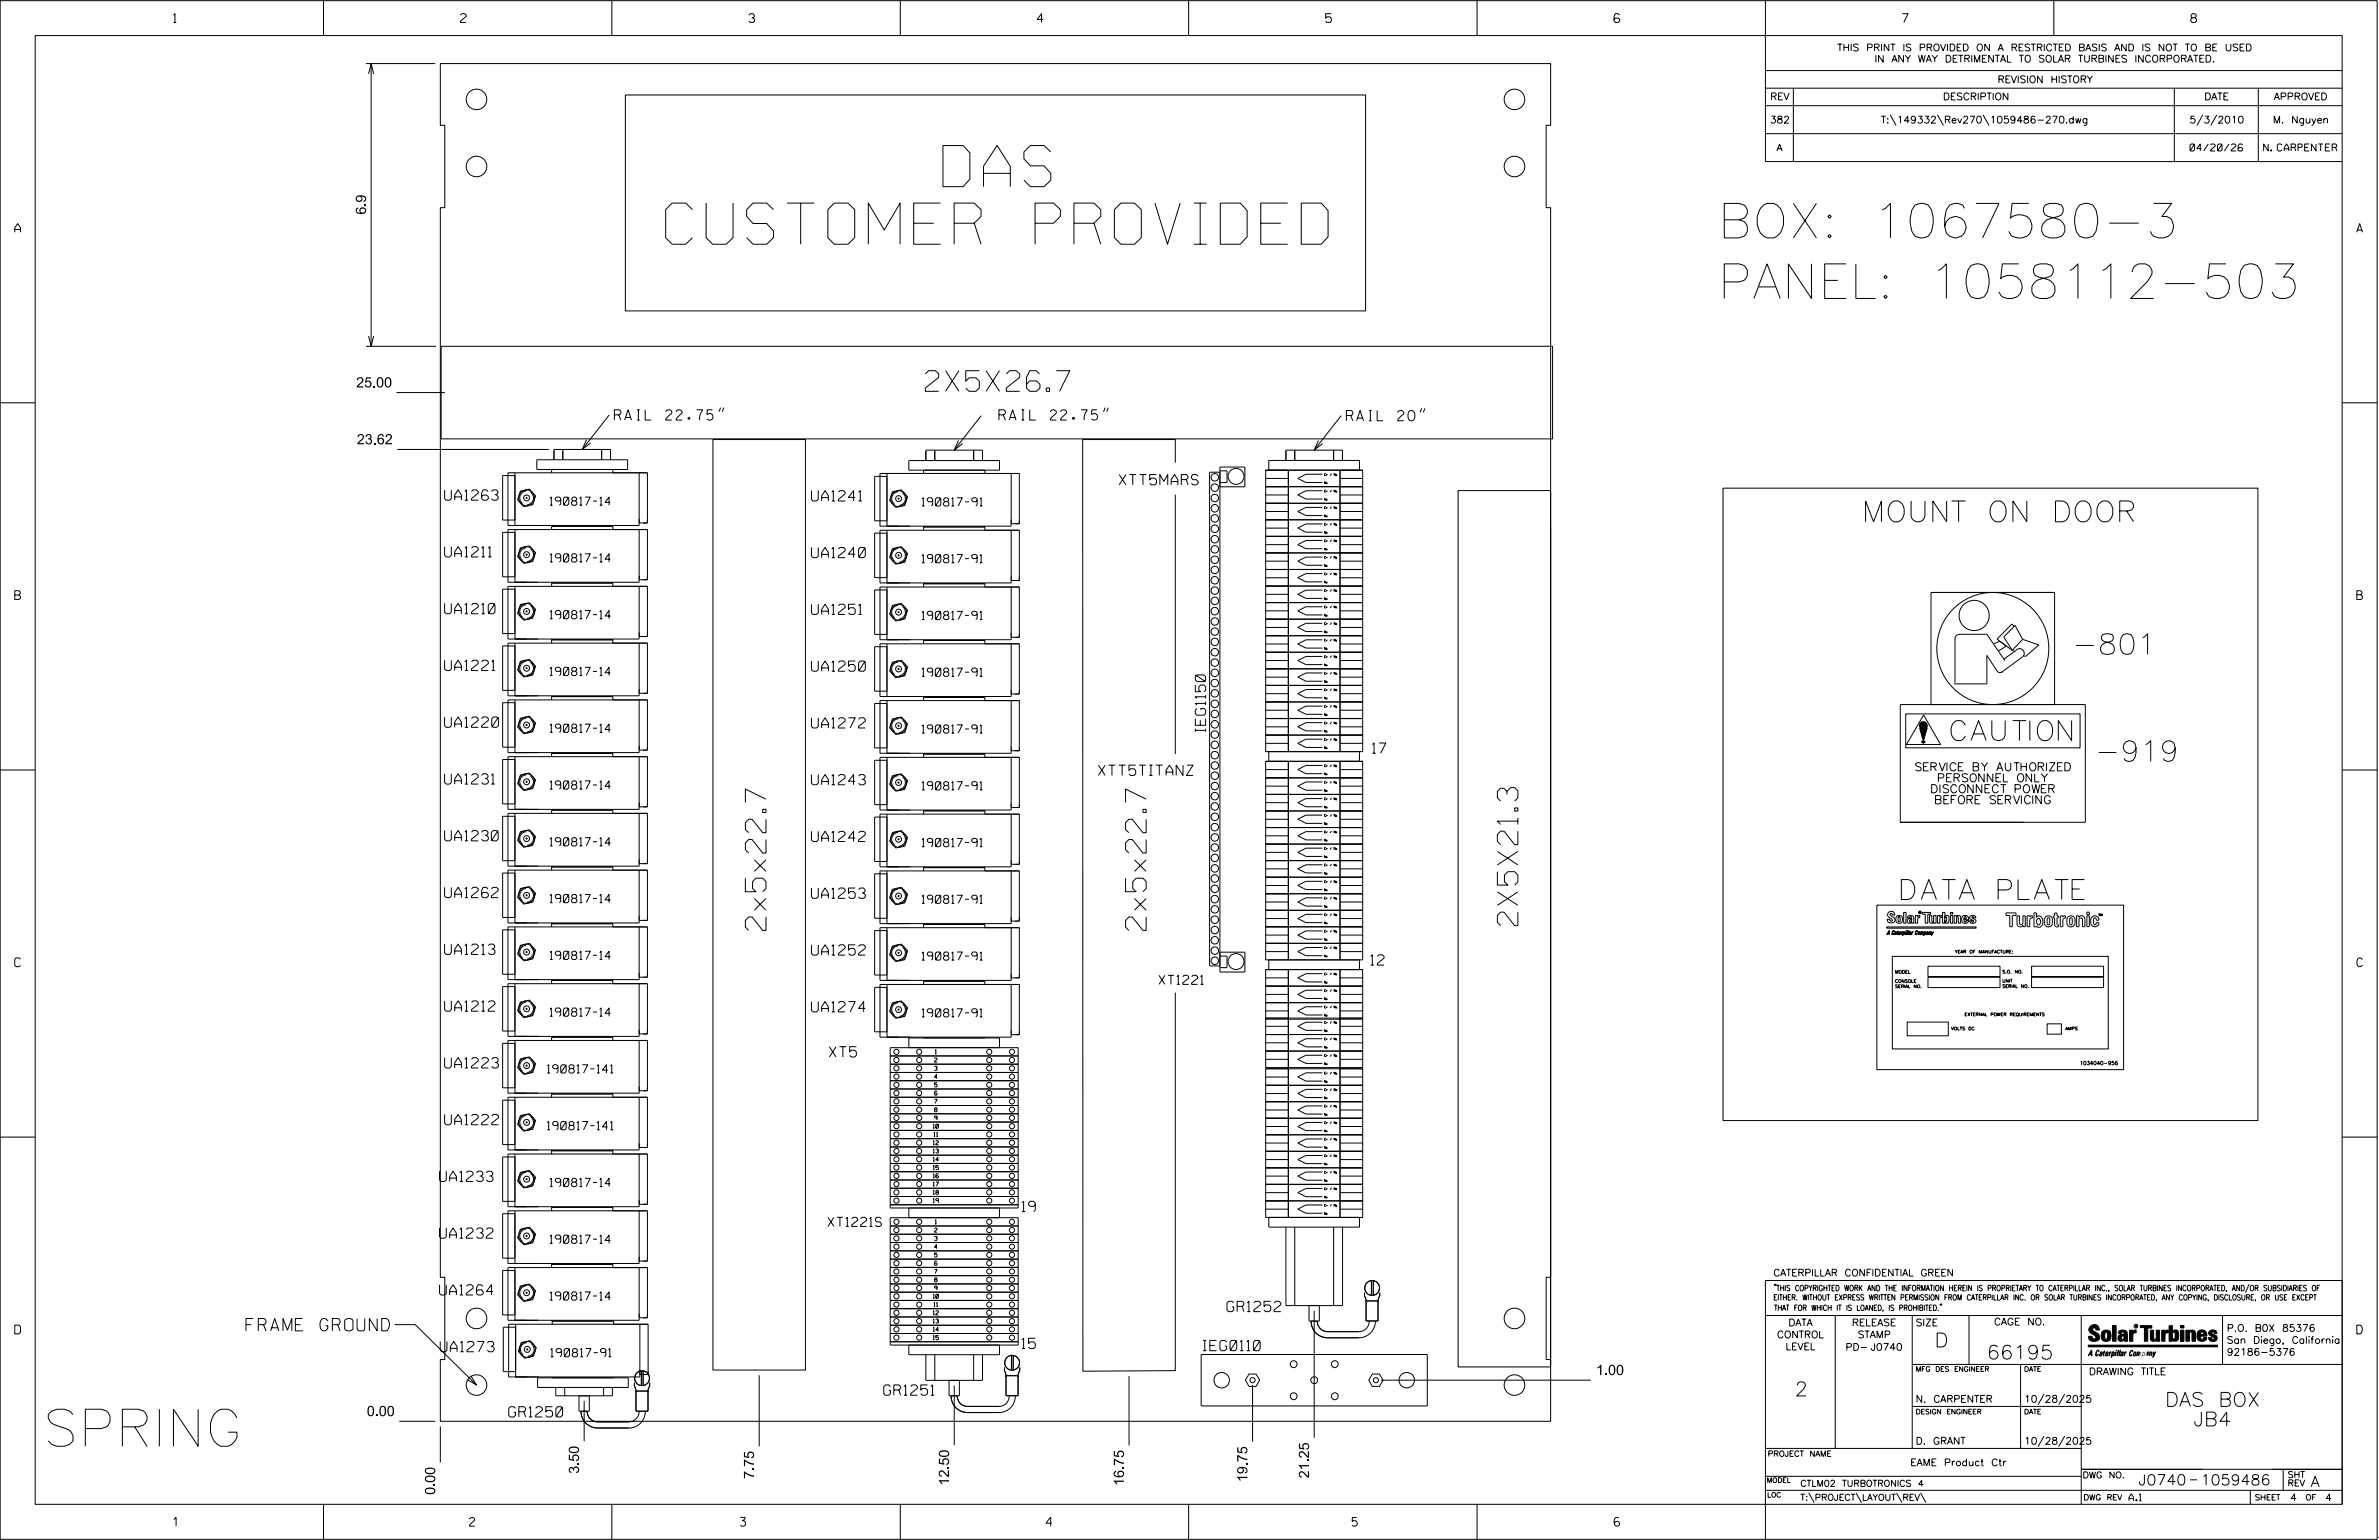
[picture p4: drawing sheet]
<svg xmlns="http://www.w3.org/2000/svg" width="864mm" height="559mm" viewBox="0 0 864 559" stroke-linecap="round" stroke-linejoin="round" font-family="sans-serif">
<defs><g id="words">
<g font-size="14.9">
<text x="342.3" y="67.7">DAS</text>
<text x="241.6" y="88.6">CUSTOMER PROVIDED</text>
</g>
<text font-size="13.4" x="15.6" y="524.8">SPRING</text>
<g font-size="12.5">
<text x="623.5" y="86.3">BOX: 1067580-3</text>
<text x="623.5" y="108.3">PANEL: 1058112-503</text>
</g>
<g font-size="7.5">
<text x="335.9" y="142">2X5X26.7</text>
<text x="675.8" y="189.3">MOUNT ON DOOR</text>
<text x="752.2" y="237.4">-801</text>
<text x="760.5" y="276.2">-919</text>
<text x="551" y="335.9" transform="rotate(-90 551 335.9)">2X5X21.3</text>
<text x="278.1" y="337.6" transform="rotate(-90 278.1 337.6)">2x5x22.7</text>
<text x="416.1" y="337.6" transform="rotate(-90 416.1 337.6)">2x5x22.7</text>
</g>
<g font-size="7.2">
<text x="708.3" y="268.7">CAUTION</text>
<text x="690.2" y="326.4">DATA PLATE</text>
</g>
<g font-size="5.1">
<text x="702.3" y="488.8">D</text>
<text x="721.2" y="493.2">66195</text>
<text x="651.5" y="506.5">2</text>
<text x="786" y="510.3">DAS BOX</text>
<text x="796.2" y="517.4">JB4</text>
</g>
<text font-size="4.5" x="89.3" y="482.9">FRAME GROUND</text>
<g font-size="3.8">
<text x="776.3" y="538.9">J0740</text>
<text x="798.8" y="538.9">1059486</text>
<text x="838.8" y="539.5">A</text>
</g>
<g font-size="3.7">
<text x="132.9" y="77.9" transform="rotate(-90 132.9 77.9)">6.9</text>
<text x="129.3" y="140.6">25.00</text>
<text x="223" y="152.4">RAIL 22.75&quot;</text>
<text x="362.6" y="152.4">RAIL 22.75&quot;</text>
<text x="488.7" y="152.7">RAIL 20&quot;</text>
<text x="129.5" y="161.2">23.62</text>
<text x="406.3" y="175.9">XTT5MARS</text>
<text x="161.4" y="181.5">UA1263</text>
<text x="294.6" y="181.8">UA1241</text>
<text x="161.4" y="202.1">UA1211</text>
<text x="294.6" y="202.4">UA1240</text>
<text x="161.4" y="222.7">UA1210</text>
<text x="294.6" y="223">UA1251</text>
<text x="161.4" y="243.3">UA1221</text>
<text x="294.6" y="243.6">UA1250</text>
<text x="161.4" y="263.9">UA1220</text>
<text x="294.6" y="264.2">UA1272</text>
<text x="437.6" y="265.6" transform="rotate(-90 437.6 265.6)">IEG1150</text>
<text x="498.2" y="273.3">17</text>
<text x="398.7" y="281.4">XTT5TITANZ</text>
<text x="161.4" y="284.5">UA1231</text>
<text x="294.6" y="284.8">UA1243</text>
<text x="161.4" y="305.1">UA1230</text>
<text x="294.6" y="305.4">UA1242</text>
<text x="161.4" y="325.7">UA1262</text>
<text x="294.6" y="326">UA1253</text>
<text x="161.4" y="346.3">UA1213</text>
<text x="294.6" y="346.6">UA1252</text>
<text x="497.6" y="350.2">12</text>
<text x="161.4" y="366.9">UA1212</text>
<text x="294.6" y="367.2">UA1274</text>
<text x="301" y="383.5">XT5</text>
<text x="161.4" y="387.5">UA1223</text>
<text x="161.4" y="408.1">UA1222</text>
<text x="159.5" y="428.7">UA1233</text>
<text x="371" y="439.6">19</text>
<text x="159.5" y="449.3">UA1232</text>
<text x="159.5" y="469.9">UA1264</text>
<text x="445.4" y="475.9">GR1252</text>
<text x="159.8" y="490.5">UA1273</text>
<text x="371" y="489.3">15</text>
<text x="436.8" y="490.1">IEG0110</text>
<text x="579.4" y="499">1.00</text>
<text x="320.8" y="506.3">GR1251</text>
<text x="133.2" y="513.9">0.00</text>
<text x="184.7" y="514.2">GR1250</text>
<text x="210.2" y="534.8" transform="rotate(-90 210.2 534.8)">3.50</text>
<text x="273.7" y="536.6" transform="rotate(-90 273.7 536.6)">7.75</text>
<text x="344.5" y="539" transform="rotate(-90 344.5 539)">12.50</text>
<text x="408" y="539.2" transform="rotate(-90 408 539.2)">16.75</text>
<text x="452.8" y="537.8" transform="rotate(-90 452.8 537.8)">19.75</text>
<text x="475.2" y="536.4" transform="rotate(-90 475.2 536.4)">21.25</text>
<text x="158" y="542.4" transform="rotate(-90 158 542.4)">0.00</text>
</g>
<g font-size="3.3">
<text x="420.7" y="357.2">XT1221</text>
<text x="300.6" y="445">XT1221S</text>
</g>
<g font-size="3.2">
<text x="63" y="8.2">1</text>
<text x="167.2" y="8.2">2</text>
<text x="271.8" y="8.2">3</text>
<text x="376.5" y="8.2">4</text>
<text x="481.2" y="8.2">5</text>
<text x="690.6" y="8.2">7</text>
<text x="795.3" y="8.2">8</text>
<text x="5.4" y="84.3">A</text>
<text x="855.5" y="84.3">A</text>
<text x="5.4" y="217.5">B</text>
<text x="855.6" y="217.5">B</text>
<text x="5.4" y="350.8">C</text>
<text x="855.6" y="350.8">C</text>
<text x="5.4" y="484">D</text>
<text x="855.6" y="484">D</text>
<text x="62.8" y="553.8">1</text>
<text x="170.4" y="553.8">2</text>
<text x="268.8" y="553.8">3</text>
<text x="379.8" y="553.8">4</text>
<text x="490.8" y="553.8">5</text>
<text x="585.9" y="553.8">6</text>
</g>
<g font-size="3">
<text x="199.7" y="183.3">190817-14</text>
<text x="334.7" y="183.6">190817-91</text>
<text x="199.7" y="203.9">190817-14</text>
<text x="334.7" y="204.2">190817-91</text>
<text x="199.7" y="224.5">190817-14</text>
<text x="334.7" y="224.8">190817-91</text>
<text x="199.7" y="245.1">190817-14</text>
<text x="334.7" y="245.4">190817-91</text>
<text x="199.7" y="265.7">190817-14</text>
<text x="334.7" y="266">190817-91</text>
<text x="695.4" y="279.7">SERVICE BY AUTHORIZED</text>
<text x="199.7" y="286.3">190817-14</text>
<text x="334.7" y="286.6">190817-91</text>
<text x="701.2" y="287.7">DISCONNECT POWER</text>
<text x="703.6" y="283.7">PERSONNEL ONLY</text>
<text x="702.6" y="291.7">BEFORE SERVICING</text>
<text x="199.7" y="306.9">190817-14</text>
<text x="334.7" y="307.2">190817-91</text>
<text x="199.7" y="327.5">190817-14</text>
<text x="334.7" y="327.8">190817-91</text>
<text x="199.7" y="348.2">190817-14</text>
<text x="334.7" y="348.4">190817-91</text>
<text x="199.7" y="368.8">190817-14</text>
<text x="334.7" y="369">190817-91</text>
<text x="198.7" y="389.4">190817-141</text>
<text x="198.7" y="410">190817-141</text>
<text x="199.7" y="430.6">190817-14</text>
<text x="199.7" y="451.2">190817-14</text>
<text x="199.7" y="471.8">190817-14</text>
<text x="199.9" y="492.3">190817-91</text>
</g>
<g font-size="2.5">
<text x="666.9" y="18.5">THIS PRINT IS PROVIDED ON A RESTRICTED BASIS AND IS NOT TO BE USED</text>
<text x="680.5" y="22.6">IN ANY WAY DETRIMENTAL TO SOLAR TURBINES INCORPORATED.</text>
<text x="725.1" y="30">REVISION HISTORY</text>
<text x="642.6" y="36.3">REV</text>
<text x="705.3" y="36.3">DESCRIPTION</text>
<text x="800.2" y="36.3">DATE</text>
<text x="825.4" y="36.3">APPROVED</text>
<text x="642.5" y="44.7">382</text>
<text x="682.8" y="44.7">T:\149332\Rev270\1059486-270.dwg</text>
<text x="794.8" y="44.7">5/3/2010</text>
<text x="825.1" y="44.7">M. Nguyen</text>
<text x="644.9" y="54.8">A</text>
<text x="795" y="54.8">04/20/26</text>
<text x="821.7" y="54.8">N. CARPENTER</text>
<text x="643.8" y="463">CATERPILLAR CONFIDENTIAL GREEN</text>
<text x="645.1" y="485.5">CONTROL</text>
<text x="649.2" y="481.1">DATA</text>
<text x="672.3" y="481.1">RELEASE</text>
<text x="674.4" y="485.5">STAMP</text>
<text x="695.4" y="481.1">SIZE</text>
<text x="723.8" y="480.8">CAGE NO.</text>
<text x="808.4" y="483.1">P.O. B0X 85376</text>
<text x="648.2" y="489.8">LEVEL</text>
<text x="669.9" y="490">PD- J0740</text>
<text x="808.4" y="487.5">San Diego, California</text>
<text x="808.4" y="491.8">92186-5376</text>
<text x="758.3" y="498.9">DRAWING TITLE</text>
<text x="695.4" y="508.9">N. CARPENTER</text>
<text x="734.8" y="508.9">10/28/2025</text>
<text x="695.4" y="524.1">D. GRANT</text>
<text x="734.8" y="524.1">10/28/2025</text>
<text x="693.5" y="531.9">EAME Product Ctr</text>
<text x="772.8" y="544.6">A.1</text>
<text x="831.4" y="544.6">4</text>
<text x="844.1" y="544.6">4</text>
</g>
<g font-size="2.3">
<text x="653.5" y="539.4">CTLM02 TURBOTRONICS 4</text>
<text x="756" y="536.3">DWG NO.</text>
<text x="830.4" y="539.3">REV</text>
<text x="830.4" y="536.2">SHT</text>
<text x="653.5" y="544.5">T:\PROJECT\LAYOUT\REV\</text>
</g>
<g font-size="2">
<text x="643.8" y="468.4">&quot;THIS COPYRIGHTED WORK AND THE INFORMATION HEREIN IS PROPRIETARY TO CATERPILLAR INC., SOLAR TURBINES INCORPORATED, AND/OR SUBSIDIARIES OF</text>
<text x="643.8" y="471.8">EITHER. WITHOUT EXPRESS WRITTEN PERMISSION FROM CATERPILLAR INC. OR SOLAR TURBINES INCORPORATED, ANY COPYING, DISCLOSURE, OR USE EXCEPT</text>
<text x="644" y="475.6">THAT FOR WHICH IT IS LOANED, IS PROHIBITED.&quot;</text>
<text x="641.7" y="528.5">PROJECT NAME</text>
<text x="756.3" y="544.3">DWG REV</text>
<text x="818.5" y="544.3">SHEET</text>
<text x="836.9" y="544.3">OF</text>
</g>
<g font-size="1.8">
<text x="695.4" y="497.6">MFG DES ENGINEER</text>
<text x="734.8" y="497.6">DATE</text>
<text x="695.4" y="513.1">DESIGN ENGINEER</text>
<text x="734.8" y="513.1">DATE</text>
<text x="641.3" y="538">MODEL</text>
<text x="641.5" y="543.3">LOC</text>
</g>
<g font-size="1.5">
<text x="339.5" y="382.4">1</text>
<text x="339.2" y="385.4">2</text>
<text x="339.2" y="388.4">3</text>
<text x="339.2" y="391.4">4</text>
<text x="339.2" y="394.4">5</text>
<text x="339.2" y="400.4">7</text>
<text x="339.2" y="403.4">8</text>
<text x="339.2" y="406.4">9</text>
<text x="338.7" y="409.4">10</text>
<text x="339" y="412.4">11</text>
<text x="338.7" y="415.4">12</text>
<text x="338.7" y="418.4">13</text>
<text x="338.7" y="421.4">14</text>
<text x="338.7" y="424.4">15</text>
<text x="338.7" y="427.4">16</text>
<text x="338.7" y="430.4">17</text>
<text x="338.7" y="433.4">18</text>
<text x="338.7" y="436.4">19</text>
<text x="339.2" y="447.1">2</text>
<text x="339.5" y="444.1">1</text>
<text x="339.2" y="450.1">3</text>
<text x="339.2" y="453.1">4</text>
<text x="339.2" y="456.1">5</text>
<text x="339.2" y="459.1">6</text>
<text x="339.2" y="462.1">7</text>
<text x="339.2" y="465.1">8</text>
<text x="338.7" y="471.1">10</text>
<text x="339.2" y="468.1">9</text>
<text x="338.7" y="477.1">12</text>
<text x="339" y="474.1">11</text>
<text x="338.7" y="480.1">13</text>
<text x="338.7" y="483.1">14</text>
<text x="338.7" y="486.1">15</text>
</g>
<text font-size="1.3" x="755" y="386.4">1034040-956</text>
<g font-size="1.1">
<text x="709.6" y="345.9">YEAR OF MANUFACTURE:</text>
<text x="687.9" y="353.2">MODEL</text>
<text x="726.9" y="353.2">S.O. NO.</text>
<text x="687.9" y="356.6">CONSOLE</text>
<text x="687.9" y="358.5">SERIAL NO.</text>
<text x="726.9" y="356.5">UNIT</text>
<text x="726.9" y="358.4">SERIAL NO.</text>
<text x="713.1" y="368.7">EXTERNAL POWER REQUIREMENTS</text>
<text x="708.3" y="373.8">VOLTS DC</text>
<text x="749.7" y="373.8">AMPS</text>
</g>
<text font-size=".9" x="775.1" y="481.7">R</text>
<g font-size=".7">
<text x="480.8" y="172.6">Cr / Ni</text>
<text x="480.8" y="175.6">Ni</text>
<text x="480.8" y="178.6">Cr / Ni</text>
<text x="480.8" y="184.6">Cr / Ni</text>
<text x="480.8" y="181.6">Ni</text>
<text x="480.8" y="187.6">Ni</text>
<text x="480.8" y="190.6">Cr / Ni</text>
<text x="480.8" y="193.6">Ni</text>
<text x="480.8" y="196.6">Cr / Ni</text>
<text x="480.8" y="199.6">Ni</text>
<text x="480.8" y="202.6">Cr / Ni</text>
<text x="480.8" y="205.6">Ni</text>
<text x="480.8" y="208.6">Cr / Ni</text>
<text x="480.8" y="211.6">Ni</text>
<text x="480.8" y="214.6">Cr / Ni</text>
<text x="480.8" y="217.6">Ni</text>
<text x="480.8" y="220.6">Cr / Ni</text>
<text x="480.8" y="223.6">Ni</text>
<text x="480.8" y="226.7">Cr / Ni</text>
<text x="480.8" y="229.6">Ni</text>
<text x="480.8" y="232.7">Cr / Ni</text>
<text x="480.8" y="235.6">Ni</text>
<text x="480.8" y="238.7">Cr / Ni</text>
<text x="480.8" y="241.7">Ni</text>
<text x="480.8" y="244.7">Cr / Ni</text>
<text x="480.8" y="247.7">Ni</text>
<text x="480.8" y="250.7">Cr / Ni</text>
<text x="480.8" y="253.7">Ni</text>
<text x="480.8" y="256.7">Cr / Ni</text>
<text x="480.8" y="259.7">Ni</text>
<text x="480.8" y="262.7">Cr / Ni</text>
<text x="480.8" y="265.7">Ni</text>
<text x="480.8" y="268.7">Cr / Ni</text>
<text x="480.8" y="271.7">Ni</text>
<text x="480.8" y="281.2">Ni</text>
<text x="480.8" y="278.2">Cr / Ni</text>
<text x="480.8" y="287.2">Ni</text>
<text x="480.8" y="284.2">Cr / Ni</text>
<text x="480.8" y="293.2">Ni</text>
<text x="480.8" y="290.2">Cr / Ni</text>
<text x="480.8" y="299.2">Ni</text>
<text x="480.8" y="296.3">Cr / Ni</text>
<text x="480.8" y="305.2">Ni</text>
<text x="480.8" y="302.2">Cr / Ni</text>
<text x="480.8" y="311.2">Ni</text>
<text x="480.8" y="308.3">Cr / Ni</text>
<text x="480.8" y="317.3">Ni</text>
<text x="480.8" y="314.3">Cr / Ni</text>
<text x="480.8" y="323.3">Ni</text>
<text x="480.8" y="320.3">Cr / Ni</text>
<text x="480.8" y="329.3">Ni</text>
<text x="480.8" y="326.3">Cr / Ni</text>
<text x="480.8" y="335.3">Ni</text>
<text x="480.8" y="332.3">Cr / Ni</text>
<text x="480.8" y="341.3">Ni</text>
<text x="480.8" y="338.3">Cr / Ni</text>
<text x="480.8" y="347.3">Ni</text>
<text x="480.8" y="344.3">Cr / Ni</text>
<text x="480.8" y="353.8">Cr / Ni</text>
<text x="480.8" y="356.8">Ni</text>
<text x="480.8" y="359.8">Cr / Ni</text>
<text x="480.8" y="362.8">Ni</text>
<text x="480.8" y="365.8">Cr / Ni</text>
<text x="480.8" y="371.4">Cr / Ni</text>
<text x="480.8" y="368.8">Ni</text>
<text x="480.8" y="377.4">Cr / Ni</text>
<text x="480.8" y="374.4">Ni</text>
<text x="480.8" y="380.4">Ni</text>
<text x="480.8" y="383.4">Cr / Ni</text>
<text x="480.8" y="386.4">Ni</text>
<text x="480.8" y="389.8">Cr / Ni</text>
<text x="480.8" y="392.8">Ni</text>
<text x="480.8" y="395.8">Cr / Ni</text>
<text x="480.8" y="398.7">Ni</text>
<text x="480.8" y="401.8">Cr / Ni</text>
<text x="480.8" y="404.7">Ni</text>
<text x="480.8" y="407.8">Cr / Ni</text>
<text x="480.8" y="410.7">Ni</text>
<text x="480.8" y="413.7">Cr / Ni</text>
<text x="480.8" y="416.7">Ni</text>
<text x="480.8" y="419.7">Cr / Ni</text>
<text x="480.8" y="422.7">Ni</text>
<text x="480.8" y="425.7">Cr / Ni</text>
<text x="480.8" y="428.7">Ni</text>
<text x="480.8" y="431.7">Cr / Ni</text>
<text x="480.8" y="434.7">Ni</text>
<text x="480.8" y="437.7">Cr / Ni</text>
<text x="480.8" y="440.7">Ni</text>
</g>
<text font-size=".6" x="696.7" y="331.4">R</text>
</g></defs>
<g fill="none" stroke="#000" stroke-width=".36">
<path d="M.1 .2h862.8v558.4h-862.8zM12.8 12.9h837.4v533h-837.4zM117.4 .2v12.7M222.1 .2v12.7M326.8 .2v12.7M431.5 .2v12.7M536.2 .2v12.7M587.9 5.5l-.5-.5h-1l-.5 1v1.7l.5 .4h1l.6-.4v-.6l-.6-.5h-1l-.5 .5M640.9 .2v58.4h209.3M745.6 .2v12.7M132.9 23.1h25.1M133.8 26.8l.9-3.7 .9 3.7"/>
<path d="M134.7 23.1v102.6M159.8 23.1h403.1v22.4h-1.6v29.9h1.6v388.1h-1.6v29.8h1.6v22.4h-403.1v-22.4h1.7v-29.8h-1.7v-388.1h1.7v-29.9h-1.7zM227 34.5h268.7v78.3h-268.7zM640.9 25.6h209.3M640.9 32h209.3M640.9 38.3h209.3M651 32v26.6M789.3 32v26.6M819.8 32v26.6M640.9 48.5h209.3M686.2 41.7l2.1 3.8M703.3 41.7l2.2 3.8"/>
<path d="M719.9 41.7l2.1 3.8M799.6 41.7l-2.1 3.8M804.7 41.7l-2.2 3.8M132.9 125.7h25.4M133.8 121.9l.9 3.8 .9-3.8M160.1 125.7h403.5v33.5h-403.5zM.1 146.2h12.7M143.9 142.5h17.6M212.9 159.6l-1.6 3.5 3.1-2.4M221.2 150.6l-9.9 12.5M258.8 159.5h33.6v337.6h-33.6zM261.6 147.9l-.6 1.5"/>
<path d="M262.7 147.9l-.6 1.5M347.9 159.8l-1.5 3.5 3-2.3M356.2 150.8l-9.8 12.5M401.2 147.9l-.6 1.5M402.3 147.9l-.6 1.5M478.6 159.8l-1.5 3.5 3-2.3M486.9 150.8l-9.8 12.5M516.1 148.2l-.6 1.4M517.3 148.2l-.7 1.4M850.2 146.2h12.7M144.2 163.1h55M186.9 172.6h-4.4v16.1h4.4"/>
<path d="M186.9 171.6v19.1M188.9 178.2l3.3-.7 2.2 2.5-1 3.1-3.3 .7-2.2-2.4zM190.9 177.8v.4a2.51 2.51 0 0 0-2.1 1.8 2.51 2.51 0 0 0 .9 2.7l-.3 .3M192.9 178.4l-.2 .3a2.49 2.49 0 0 1 .9 2.7 2.49 2.49 0 0 1-2.2 1.8v.4M194.9 166.8h32.9v3.6h-32.9zM200.2 170.4v1.2M201.1 166.8v-3.7h20.5v3.7M204.3 163.1v3.7M218.4 163.1v3.7M222.5 170.4v1.2M232 171.6v19.1h-47.6v-19.1h50.6v18.2h-3M322 172.9h-4.5v16.1h4.5"/>
<path d="M322 171.8v19.1M324 178.5l3.2-.7 2.3 2.4-1.1 3.2-3.2 .7-2.3-2.5zM325.9 178.1l.1 .3a2.49 2.49 0 0 0-2.2 1.8 2.49 2.49 0 0 0 .9 2.7l-.3 .3M327.9 178.6l-.2 .3a2.51 2.51 0 0 1 .9 2.7 2.51 2.51 0 0 1-2.2 1.8l.1 .4M329.9 167.1h32.9v3.5h-32.9zM335.3 170.6v1.2M336.1 167.1v-3.8l20.6 .1v3.7M339.3 163.4v3.7M353.4 163.4v3.7M357.5 170.6v1.2M367.1 171.8v19.1h-47.7v-19.1h50.6v18.2h-2.9M426.6 167.9v-8.4h-33.6l.1 338.1 33.5-.3v-137.1"/>
<path d="M426.6 179.5v94.1M442.8 171.3h-3.7v179.2h3.7M442.8 176.6h9.1v-7.1h-9.1v183.2h9.1v-7.2h-9.1M442.8 170.9h2.6v4.2h-2.6M459.5 170.6h35.2M459.5 176.6h35.2M459.5 173.6h8.2M459.5 179.6h8.2M459.5 170.6h8.2v6h-8.2zM459.5 176.6h8.2v6h-8.2zM460.6 170.6v-3.5h32.9v3.5M466.8 167.1v-3.8h20.5v3.8"/>
<path d="M467.7 170.6v102.1M470 163.3v3.8M480 172.1h-5.9l-3 1.5 3 1.5h5.9M480 178.1h-5.9l-3 1.5 3 1.5h5.9M484.1 163.3v3.8M486.4 170.6h8.3v6h-8.3zM486.4 176.6h8.3v6h-8.3zM486.4 170.6v102.1M486.4 173.6h8.3M486.4 179.6h8.3M529.3 178h33.6v318h-33.6zM625.5 177.1h194.1v229.5h-194.1z"/>
<path d="M186.9 193.2h-4.4v16.1h4.4M186.9 192.2v19.1M188.9 198.8l3.3-.7 2.2 2.5-1 3.1-3.3 .7-2.2-2.4zM190.9 198.4v.4a2.51 2.51 0 0 0-2.1 1.8 2.51 2.51 0 0 0 .9 2.7l-.3 .3M191 180.5h.3v.3h-.3zM192.9 199l-.2 .3a2.49 2.49 0 0 1 .9 2.7 2.49 2.49 0 0 1-2.2 1.8v.4M200.2 191h22.3M200.2 190.7v1.5M222.5 190.7v1.5M232 192.2v19.1h-47.6v-19.1h50.6v18.2h-3M322 193.5h-4.5v16.1h4.5M322 192.4v19.1"/>
<path d="M324 199.1l3.2-.7 2.3 2.4-1.1 3.2-3.2 .7-2.3-2.5zM325.9 198.6l.1 .4a2.49 2.49 0 0 0-2.2 1.8 2.49 2.49 0 0 0 .9 2.7l-.3 .3M326.1 180.8h.2v.3h-.2zM327.9 199.2l-.2 .3a2.51 2.51 0 0 1 .9 2.7 2.51 2.51 0 0 1-2.2 1.8l.1 .4M335.3 191.2h22.2M335.3 190.9v1.5M357.5 190.9v1.5M367.1 192.4v19.1h-47.7v-19.1h50.6v18.2h-2.9M459.5 188.6h35.2M459.5 182.6h35.2M459.5 194.6h35.2M459.5 185.6h8.2"/>
<path d="M459.5 191.6h8.2M459.5 197.6h8.2M459.5 182.6h8.2v6h-8.2zM459.5 188.6h8.2v6h-8.2zM459.5 194.6h8.2v6h-8.2zM467.7 188.6h18.7M480 184.1h-5.9l-3 1.5 3 1.5h5.9M480 190.1h-5.9l-3 1.5 3 1.5h5.9M480 196.1h-5.9l-3 1.5 3 1.5h5.9M486.4 182.6h8.3v6h-8.3zM486.4 188.6h8.3v6h-8.3zM486.4 194.6h8.3v6h-8.3z"/>
<path d="M486.4 185.6h8.3M486.4 191.6h8.3M486.4 197.6h8.3M562.9 191.3v301.6M186.9 213.8h-4.4v16.1h4.4M186.9 212.8v19.1M188.9 219.4l3.3-.7 2.2 2.5-1 3.1-3.3 .7-2.2-2.4zM190.9 219v.4a2.51 2.51 0 0 0-2.1 1.8 2.51 2.51 0 0 0 .9 2.7l-.3 .3M191 201.1h.3v.3h-.3zM192.9 219.6l-.2 .3a2.49 2.49 0 0 1 .9 2.7 2.49 2.49 0 0 1-2.2 1.8v.4M200.2 211.3v1.5M200.2 211.6h22.3"/>
<path d="M222.5 211.3v1.5M232 212.8v19.1h-47.6v-19.1h50.6v18.2h-3M322 214.1h-4.5v16.1h4.5M322 213v19.1M324 219.7l3.2-.7 2.3 2.4-1.1 3.2-3.2 .7-2.3-2.5zM325.9 219.3l.1 .3a2.49 2.49 0 0 0-2.2 1.8 2.49 2.49 0 0 0 .9 2.7l-.3 .3M326.1 201.4h.2v.3h-.2zM327.9 219.9l-.2 .2a2.51 2.51 0 0 1 .9 2.7 2.51 2.51 0 0 1-2.2 1.8l.1 .4M335.3 211.8h22.2M335.3 211.5v1.5M357.5 211.5v1.5M367.1 213v19.1h-47.7v-19.1h50.6v18.2h-2.9"/>
<path d="M459.5 200.6h35.2M459.5 206.7h35.2M459.5 212.7h35.2M459.5 218.7h35.2M459.5 203.6h8.2M459.5 209.7h8.2M459.5 215.7h8.2M459.5 200.6h8.2v6h-8.2zM459.5 206.7h8.2v6h-8.2zM459.5 212.7h8.2v6h-8.2zM459.5 218.7h8.2v5.9h-8.2zM480 202.1h-5.9l-3 1.5 3 1.5h5.9"/>
<path d="M480 208.1h-5.9l-3 1.5 3 1.5h5.9M480 214.1h-5.9l-3 1.6 3 1.4h5.9M486.4 200.6h8.3v6h-8.3zM486.4 206.7h8.3v6h-8.3zM486.4 212.7h8.3v6h-8.3zM486.4 218.7h8.3v5.9h-8.3zM486.4 203.6h8.3M486.4 209.7h8.3M486.4 215.7h8.3M186.9 234.4h-4.4v16.1h4.4M186.9 233.4v19.1M188.9 240l3.3-.7 2.2 2.5-1 3.1-3.3 .7-2.2-2.4z"/>
<path d="M190.9 239.6v.4a2.51 2.51 0 0 0-2.1 1.8 2.51 2.51 0 0 0 .9 2.7l-.3 .3M191 221.7h.3v.3h-.3zM200.2 231.9v1.5M200.2 232.2h22.3M222.5 231.9v1.5M232 233.4v19.1h-47.6v-19.1h50.6v18.2h-3M322 234.7h-4.5v16.1h4.5M322 233.6v19.1M325.9 239.9l.1 .3a2.49 2.49 0 0 0-2.2 1.8 2.49 2.49 0 0 0 .9 2.7l-.3 .3M326.1 222h.2v.3h-.2zM335.3 232.4h22.2M335.3 232.1v1.5"/>
<path d="M357.5 232.1v1.5M367.1 233.6v19.1h-47.7v-19.1h50.6v18.2h-2.9M459.5 224.7h35.2M459.5 230.7h35.2M459.5 236.7h35.2M459.5 221.7h8.2M459.5 227.7h8.2M459.5 233.7h8.2M459.5 239.7h8.2M459.5 224.7h8.2v6h-8.2zM459.5 230.7h8.2v6h-8.2zM459.5 236.7h8.2v6h-8.2z"/>
<path d="M467.7 224.6h18.7M480 232.2h-5.9l-3 1.5 3 1.5h5.9M480 220.2h-5.9l-3 1.5 3 1.4h5.9M480 226.2h-5.9l-3 1.4 3 1.6h5.9M480 238.2h-5.9l-3 1.5 3 1.5h5.9M486.4 224.7h8.3v6h-8.3zM486.4 230.7h8.3v6h-8.3zM486.4 236.7h8.3v6h-8.3zM486.4 221.7h8.3M486.4 227.7h8.3M486.4 233.7h8.3M486.4 239.7h8.3"/>
<path d="M709.7 232.2v15.6M711.4 230.2h9.9l6.5 9.5M711.5 230.2a1.78 1.78 0 0 0-1.8 2M721.3 237.8v10.3h-12M721.3 237.8l3.5 5.5M723.9 233.6l2-.9 2.4 1.8-2.8 1.7M727.4 239.1l4.3-3a1.7 1.7 0 0 1 2.6-.3 1.7 1.7 0 0 1-.1 2.6l-7.5 5.5M730.5 236l.9 .4M731.1 227.3l-.8-.9-5.3 5.5 5.5 4.1M734.2 232l5.9 2-4.7 4.2M734.2 232l-2.7-5.1-4.1 4.2 3.1 4.9M734.2 232l-3.7 4"/>
<path d="M734.6 237.9l.8 .3M186.9 255h-4.4v16.1h4.4M186.9 254v19.1M191 242.3h.3v.3h-.3zM192.9 240.2l-.2 .3a2.49 2.49 0 0 1 .9 2.7 2.49 2.49 0 0 1-2.2 1.8v.4M200.2 252.5v1.5M200.2 252.8h22.3M222.5 252.5v1.5M232 254v19.1h-47.6v-19.1h50.6v18.2h-3M322 255.3h-4.5v16.1h4.5M322 254.2v19.1M324 240.3l3.2-.7 2.3 2.4-1.1 3.2-3.2 .7-2.3-2.4z"/>
<path d="M326.1 242.6h.2v.3h-.2zM327.9 240.5l-.2 .2a2.51 2.51 0 0 1 .9 2.7 2.51 2.51 0 0 1-2.2 1.8l.1 .4M335.3 253h22.2M335.3 252.7v1.5M357.5 252.7v1.5M367.1 254.2v19.1h-47.7v-19.1h50.6v18.2h-2.9M459.5 242.7h35.2M459.5 248.7h35.2M459.5 254.7h35.2M459.5 245.7h8.2M459.5 251.7h8.2M459.5 257.7h8.2"/>
<path d="M459.5 242.7h8.2v6h-8.2zM459.5 248.7h8.2v6h-8.2zM459.5 254.7h8.2v6h-8.2zM480 244.2h-5.9l-3 1.5 3 1.5h5.9M480 250.2h-5.9l-3 1.5 3 1.5h5.9M480 256.2h-5.9l-3 1.5 3 1.5h5.9M486.4 242.7h8.3v6h-8.3zM486.4 248.7h8.3v6h-8.3zM486.4 254.7h8.3v6h-8.3zM486.4 245.7h8.3M486.4 251.7h8.3M486.4 257.7h8.3"/>
<path d="M689.8 255.7h67.2v42.7h-67.2zM691.8 259h63.3v12.4h-63.3zM698.3 259.4l6.2 10.8h-12.4zM701 255.7v-40.7h44.8v40.7M724.8 243.2a1.33 1.33 0 0 0 2.2 .5M.1 279.4h12.7M186.9 275.6h-4.4v16.1h4.4M186.9 274.6v19.1M188.9 260.6l3.3-.7 2.2 2.5-1 3.1-3.3 .7-2.2-2.4zM190.9 260.2v.4a2.51 2.51 0 0 0-2.1 1.8 2.51 2.51 0 0 0 .9 2.7l-.3 .3M191 262.9h.3v.3h-.3zM192.9 260.8l-.2 .3a2.49 2.49 0 0 1 .9 2.7 2.49 2.49 0 0 1-2.2 1.8v.3"/>
<path d="M200.2 273.1v1.5M200.2 273.4h22.3M222.5 273.1v1.5M232 274.6v19.1h-47.6v-19.1h50.6v18.2h-3M322 275.9h-4.5v16.1h4.5M322 274.8v19.1M324 260.9l3.2-.7 2.3 2.4-1.1 3.2-3.2 .7-2.3-2.4zM325.9 260.5l.1 .3a2.49 2.49 0 0 0-2.2 1.8 2.49 2.49 0 0 0 .9 2.7l-.3 .3M326.1 263.2h.2v.3h-.2zM327.9 261.1l-.2 .2a2.51 2.51 0 0 1 .9 2.7 2.51 2.51 0 0 1-2.2 1.8l.1 .4M335.3 273.6h22.2M335.3 273.3v1.5"/>
<path d="M357.5 273.3v1.5M367.1 274.8v19.1h-47.7v-19.1h50.6v18.2h-2.9M459.5 276.3h35.2M459.5 260.7h35.2M459.5 266.7h35.2M459.5 279.3h8.2M459.5 263.7h8.2M459.5 269.7h8.2M459.5 276.3h8.2v6h-8.2zM459.5 260.7h8.2v6h-8.2zM459.5 266.7h8.2v6h-8.2zM460.6 276.3v-3.6h32.9v3.6"/>
<path d="M467.7 276.3v72M480 277.7h-5.9l-3 1.5 3 1.5h5.9M480 262.2h-5.9l-3 1.5 3 1.5h5.9M480 268.2h-5.9l-3 1.5 3 1.5h5.9M486.4 276.3h8.3v6h-8.3zM486.4 260.7h8.3v6h-8.3zM486.4 266.7h8.3v6h-8.3zM486.4 276.3v72M486.4 279.3h8.3M486.4 263.7h8.3M486.4 269.7h8.3M697.7 269l.1 .2"/>
<path d="M697.7 269.2l.2 .2M697.8 269h.1M697.8 268.9l.2 .2M697.9 269.1l.1 .2M697.9 268.9l-.2 .2M697.9 269.3l.2 .2M698 269l.2 .1M698 268.9h.1M698.1 269.2l.1 .1M698.1 268.8l.3 .4M698.2 268.8l-.5 .5 .4-.4M698.3 269.2l.1 .2"/>
<path d="M698.3 268.9l.2 .2M698.3 268.8l-.6 .6M698.4 269.1l.2 .4v-.3M698.4 268.9l-.6 .5 .8-.4M698.5 269l.2 .1M698.5 269.5h.1M698.5 268.9l-.6 .6M698.7 269l-.7 .5M698.7 269.1l-.4 .5-.2-.3M698.8 269.2l-.3 .4-.2-.2M699.3 263.6l-2 1.3M699.6 264.1l-1.2 4.2h-.4l-1.2-4.2"/>
<path d="M850.2 279.4h12.7M186.9 296.2h-4.4v16.1h4.4M186.9 295.1v19.2M188.9 281.2l3.3-.7 2.2 2.5-1 3.1-3.3 .7-2.2-2.4zM190.9 280.8v.4a2.48 2.48 0 0 0-2.1 1.8 2.48 2.48 0 0 0 .9 2.6l-.3 .4M191 283.5h.3v.3h-.3zM192.9 281.4l-.2 .3a2.46 2.46 0 0 1 .9 2.7 2.46 2.46 0 0 1-2.2 1.7v.4M200.2 293.7v1.4M200.2 294h22.3M222.5 293.7v1.4M232 295.1v19.2h-47.6v-19.2h50.6v18.3h-3M322 296.5h-4.5v16.1h4.5"/>
<path d="M322 295.4v19.1M324 281.5l3.2-.7 2.3 2.4-1.1 3.2-3.2 .7-2.3-2.5zM325.9 281.1l.1 .3a2.49 2.49 0 0 0-2.2 1.8 2.49 2.49 0 0 0 .9 2.7l-.3 .3M326.1 283.8h.2v.3h-.2zM327.9 281.7l-.2 .2a2.51 2.51 0 0 1 .9 2.7 2.51 2.51 0 0 1-2.2 1.8l.1 .4M335.3 294.2h22.2M335.3 293.9v1.5M357.5 293.9v1.5M367.1 295.4v19.1h-47.7v-19.1h50.6v18.2h-2.9M459.5 282.3h35.2M459.5 288.3h35.2M459.5 294.3h35.2"/>
<path d="M459.5 285.3h8.2M459.5 291.3h8.2M459.5 297.3h8.2M459.5 282.3h8.2v6h-8.2zM459.5 288.3h8.2v6h-8.2zM459.5 294.3h8.2v6h-8.2zM467.7 294.3h18.7M480 283.7h-5.9l-3 1.6 3 1.4h5.9M480 289.8h-5.9l-3 1.5 3 1.4h5.9M480 295.8h-5.9l-3 1.5 3 1.5h5.9M486.4 282.3h8.3v6h-8.3zM486.4 288.3h8.3v6h-8.3z"/>
<path d="M486.4 294.3h8.3v6h-8.3zM486.4 285.3h8.3M486.4 291.3h8.3M486.4 297.3h8.3M186.9 316.8h-4.4v16.1h4.4M186.9 315.7v19.2M188.9 301.8l3.3-.7 2.2 2.5-1 3.1-3.3 .7-2.2-2.4zM190.9 301.4v.4a2.48 2.48 0 0 0-2.1 1.8 2.48 2.48 0 0 0 .9 2.6l-.3 .4M191 304.1h.3v.3h-.3zM192.9 302l-.2 .3a2.46 2.46 0 0 1 .9 2.7 2.46 2.46 0 0 1-2.2 1.7v.4M200.2 314.3v1.4M200.2 314.6h22.3"/>
<path d="M222.5 314.3v1.4M232 315.7v19.2h-47.6v-19.2h50.6v18.3h-3M322 317.1h-4.5v16.1h4.5M322 316v19.1M324 302.1l3.2-.7 2.3 2.4-1.1 3.2-3.2 .7-2.3-2.5zM325.9 301.7l.1 .3a2.49 2.49 0 0 0-2.2 1.8 2.49 2.49 0 0 0 .9 2.7l-.3 .3M326.1 304.4h.2v.3h-.2zM327.9 302.2l-.2 .3a2.51 2.51 0 0 1 .9 2.7 2.51 2.51 0 0 1-2.2 1.8l.1 .4M335.3 314.8h22.2M335.3 314.5v1.5M357.5 314.5v1.5M367.1 316v19.1h-47.7v-19.1h50.6v18.2h-2.9"/>
<path d="M459.5 300.3h35.2M459.5 306.3h35.2M459.5 312.3h35.2M459.5 318.3h35.2M459.5 303.3h8.2M459.5 309.3h8.2M459.5 315.3h8.2M459.5 300.3h8.2v6h-8.2zM459.5 306.3h8.2v6h-8.2zM459.5 312.3h8.2v6h-8.2zM459.5 318.3h8.2v6h-8.2zM480 301.8h-5.9l-3 1.4 3 1.6h5.9"/>
<path d="M480 307.8h-5.9l-3 1.5 3 1.5h5.9M480 313.8h-5.9l-3 1.5 3 1.5h5.9M480 319.8h-5.9l-3 1.5 3 1.5h5.9M486.4 300.3h8.3v6h-8.3zM486.4 306.3h8.3v6h-8.3zM486.4 312.3h8.3v6h-8.3zM486.4 318.3h8.3v6h-8.3zM486.4 303.3h8.3M486.4 309.3h8.3M486.4 315.3h8.3M186.9 337.4h-4.4v16.1h4.4M186.9 336.3v19.2"/>
<path d="M188.9 322.4l3.3-.7 2.2 2.5-1 3.1-3.3 .7-2.2-2.4zM190.9 322v.4a2.48 2.48 0 0 0-2.1 1.8 2.48 2.48 0 0 0 .9 2.6l-.3 .4M191 324.7h.3v.3h-.3zM192.9 322.6l-.2 .3a2.46 2.46 0 0 1 .9 2.7 2.46 2.46 0 0 1-2.2 1.7v.4M200.2 334.9v1.4M200.2 335.2h22.3M222.5 334.9v1.4M232 336.3v19.2h-47.6v-19.2h50.6v18.3h-3M322 337.7h-4.5v16.1h4.5M322 336.6v19.1M324 322.7l3.2-.7 2.3 2.4-1.1 3.2-3.2 .7-2.3-2.5zM325.9 322.3l.1 .4a2.49 2.49 0 0 0-2.2 1.8 2.49 2.49 0 0 0 .9 2.6l-.3 .3"/>
<path d="M326.1 325h.2v.3h-.2zM327.9 322.8l-.2 .3a2.51 2.51 0 0 1 .9 2.7 2.51 2.51 0 0 1-2.2 1.8l.1 .4M335.3 335.4h22.2M335.3 335.1v1.5M357.5 335.1v1.5M367.1 336.6v19.1h-47.7v-19.1h50.6v18.2h-2.9M459.5 324.3h35.2M459.5 330.3h35.2M459.5 336.3h35.2M459.5 321.3h8.2M459.5 327.3h8.2M459.5 333.3h8.2"/>
<path d="M459.5 339.3h8.2M459.5 324.3h8.2v6h-8.2zM459.5 330.3h8.2v6h-8.2zM459.5 336.3h8.2v6h-8.2zM480 325.8h-5.9l-3 1.5 3 1.5h5.9M480 331.8h-5.9l-3 1.5 3 1.5h5.9M480 337.8h-5.9l-3 1.5 3 1.5h5.9M486.4 324.3h8.3v6h-8.3zM486.4 330.3h8.3v6h-8.3zM486.4 336.3h8.3v6h-8.3zM486.4 321.3h8.3M486.4 327.3h8.3"/>
<path d="M486.4 333.3h8.3M486.4 339.3h8.3M681.3 328.4h89.6v59.7h-89.6zM684.9 336.3h32.4v.5h-32.4zM685.4 331.2a1.41 1.41 0 0 1 2.2-.1l.2 .9h-.8l-.5-.6-.5 .4 .4 .4a1.73 1.73 0 0 1 1.5 2.1 1.96 1.96 0 0 1-2.6 .2l-.2-.9h.9l.1 .5 .4 .2 .5-.5-.3-.4a1.5 1.5 0 0 1-1.3-2.2zM685.7 337.7l.1 1.4-.1-.3h-.5l-.3 .3zM685.7 337.8v.8h-.4zM687 337.9l.4-.2 .3 .2-.1 .2-.2-.4-.3 .3-.2 .9 .3 .1 .3-.3-.5 .5-.2-.3zM687.9 338.7l.4-.1-.3 .5zM688 338.2l.4-.1v.3l-.1 .7-.4 .1-.2-.4 .6-.5-.4 .1zM688.7 338.1l.3-.2-.1 1.2h-.2zM689.4 334.5l.3-.1a1.56 1.56 0 0 0-.3-1.9v-.3l.6 .1 .5 .3 .2 1-.2 1-1.1 .4"/>
<path d="M689.4 334.5l-.3-.1a1.56 1.56 0 0 1 .3-1.9v-.3l-.6 .1-.4 .3-.2 1 .2 1 1 .4M689.5 338.2l.5 .1-.1 .4h-.5v.3l.5-.2-.4 .4-.3-.3zM689.5 338.3l.3-.1v.4h-.4zM690.4 338.1h.3l-.6 1zM691 338.1h.2a.47 .47 0 0 1 .2 .6 .47 .47 0 0 1-.6 .3l-.2 .5zM691.1 331.1h.8v3.9h-.8zM691.1 338.3l.1-.1a.45 .45 0 0 1 .1 .5 .45 .45 0 0 1-.4 .3zM691.9 338.1l-.3 1zM691.9 337.7l.1 .2zM692.5 337.7l-.4 1.4zM692.5 332.6l.6-.4a1.18 1.18 0 0 1 1.6 .9l.1 1.9h-.8l-.2-2.3-1.4 .4zM692.9 337.7l-.3 1.4z"/>
<path d="M693.3 338.2l.4-.1v.3l-.2 .7-.3 .1-.2-.4 .6-.3-.1-.3-.4 .2zM693.3 338.6h.3l-.4 .5zM693.9 334.1l-.4 .5-.3-.2-.1-.3 .3-.4h.5v-.5l-1 .1-.6 .9a.79 .79 0 0 0 .8 .8l.9-.4M694.1 338.1h.4l-.7 1zM695.3 332.2h.8v.4l.8-.4v.7l-.7 .2-.1 1.9h-.8zM695.4 338l.5-.3 .2 .2v.2l-.2-.3-.4 .2-.1 1 .5-.2-.5 .4-.2-.3zM696.4 338.2h.5l-.5 1-.2-.1zM696.5 338.3h.3l-.3 .8zM696.6 338.1h.3l-.4 .8zM697.3 338.1l.9 .1-.2 .9v-.9l-.5 .9v-.9l-.5 .9zM697.9 331.1h2.9v.6h-1v3.3h-.9v-3.3h-1zM698.6 338.1l.5 .2v.4l-.2 .4-.4-.1-.2 .5z"/>
<path d="M698.7 338.3a.37 .37 0 0 1 .2 .4 .37 .37 0 0 1-.3 .3zM699.6 338.6h.2l-.3 .5zM699.6 338.2l.3-.1 .1 .3-.2 .7-.3 .1-.2-.4 .6-.3-.2-.3-.3 .2zM700.4 338.1l.5 .1-.2 .9v-.9l-.6 .9zM700.4 332.2h.9v2l.3 .4 .3-.2v-2.2h.9v2.8h-.9v-.3l-.7 .3-.5-.1zM701.2 338.1l.1 .8 .6-.8-.9 1.4zM703.3 332.2h.8v.4l.8-.4v.7l-.7 .3v1.8h-.9zM705.2 331.1h.8v3.9h-.8zM706 332.5a.96 .96 0 0 1 1.5 .1l-.3 2.3h-.9l-.4-.3 .1-.6 .3 .5a1.46 1.46 0 0 0 0-1.9l-.3 .5zM708 331.1h.9v.6h-.9zM708 332.2h.9v2.8h-.9zM709.4 332.2h.8v.3l.5-.3 .8 .2 .2 2.6h-.8l-.2-2.3-.5 .1v2.2h-.8z"/>
<path d="M712.3 332.6l1.1-.4v.5a1.28 1.28 0 0 0 0 1.9l.3-.6h.9a1.33 1.33 0 0 1-1.8 .9 1.33 1.33 0 0 1-.6-1.8zM713.4 332.2a1.18 1.18 0 0 1 1.2 1.5h-1.6v-.4h.8zM715.1 332.6l1.1-.4a.88 .88 0 0 1 1.1 .8h-.9l-.2-.4-.4 .3 1.4 1a.82 .82 0 0 1-.8 1.1l-1.1-.1-.3-.8h.8l.4 .5 .3-.3-1.5-1zM728.2 331.3h3.6v.9h-1.3v4.1h-.9v-4.1h-1.4zM732.2 332.3h.9v2.6a.64 .64 0 0 0 .7 .6 .64 .64 0 0 0 .5-.7v-2.5h.9v4h-.9v-.6a1.14 1.14 0 0 1-1.3 .6 1.14 1.14 0 0 1-.8-1.2zM735.9 332.3h.9v.4l1-.4v.8l-.6 .1-.4 .5v2.6h-.9zM738.4 331.3h.8v1.6a1.29 1.29 0 0 1 1.6-.4 1.29 1.29 0 0 1 .7 1.4 1.83 1.83 0 0 1-1.8 2.5l-.5-.3v.2h-.8zM739.7 333.3a1.22 1.22 0 0 1 1.1 1.1 1.22 1.22 0 0 1-.8 1.3l-.5-.4-.2-.9zM742.5 332.8a1.52 1.52 0 0 1 2.6 .6v1.8a1.52 1.52 0 0 1-1.5 1.1 1.52 1.52 0 0 1-1.5-1.1v-1.8zM744.1 333.5h.1M744.1 333.5l-.5-.5-.5 .4 .1 2 .6 .1 .3-.4M744.1 333.5v1.6"/>
<path d="M744.1 335.1v.1M745.8 331.3h.9v1.1h.5v.6h-.5v2.4l.5 .2v.7h-.8l-.5-.5-.1-2.8h-.4v-.6h.4zM747.9 332.4h.9v.3l1-.3v.7l-1 .6v2.6h-.9zM750.7 332.8a1.54 1.54 0 0 1 2.6 .6v1.8a1.52 1.52 0 0 1-1.5 1.1 1.52 1.52 0 0 1-1.5-1.1v-1.8zM752.2 333.5h.1M752.2 335.1v.1M752.3 333.5l-.5-.5-.5 .4 .1 2 .6 .1 .3-.4M752.3 333.5v1.6M753.8 332.3h.9v.6a1.15 1.15 0 0 1 1.4-.6 1.15 1.15 0 0 1 .7 1.3v2.7h-.8v-2.8a.67 .67 0 0 0-.8-.4 .67 .67 0 0 0-.5 .7v2.5h-.9zM756.8 333.5h.1M757.6 332.3h.8v3.9h-.8zM757.6 331h.8v.9h-.8z"/>
<path d="M759 335.2h.1M760.2 336.2h.1M760.4 336.2h.1M760.9 335.1v-.3h1a1.51 1.51 0 0 1-1.3 1.5 1.51 1.51 0 0 1-1.6-1.1M760.9 335.1h.1M760.9 335.1l-.2 .4-.6-.2-.1-2 .7-.2 .2 .8h1a1.51 1.51 0 0 0-1.2-1.6 1.51 1.51 0 0 0-1.7 1.1v1.8M761.8 331.6h.6l-.2 .7zM762.5 331.6l.3 .5 .4-.5v.7l-.2-.5-.1 .5-.3-.5-.1 .5zM186.9 358h-4.4v16.1h4.4M186.9 356.9v19.2M188.9 343l3.3-.7 2.2 2.5-1 3.1-3.3 .8-2.2-2.5zM190.9 342.6v.4a2.48 2.48 0 0 0-2.1 1.8 2.48 2.48 0 0 0 .9 2.7l-.3 .3"/>
<path d="M191 345.3h.3v.3h-.3zM192.9 343.2l-.2 .3a2.46 2.46 0 0 1 .9 2.7 2.46 2.46 0 0 1-2.2 1.7v.4M200.2 355.5v1.4M200.2 355.8h22.3M222.5 355.5v1.4M232 356.9v19.2h-47.6v-19.2h50.6v18.3h-3M322 358.3h-4.5v16.1h4.5M322 357.2v19.1M324 343.3l3.2-.7 2.3 2.5-1.1 3.1-3.2 .7-2.3-2.5zM325.9 342.9l.1 .4a2.49 2.49 0 0 0-2.2 1.8 2.49 2.49 0 0 0 .9 2.6l-.3 .4M326.1 345.6h.2v.3h-.2zM327.9 343.4l-.2 .3a2.51 2.51 0 0 1 .9 2.7 2.51 2.51 0 0 1-2.2 1.8l.1 .4"/>
<path d="M335.3 356h22.2M335.3 355.7v1.5M357.5 355.7v1.5M367.1 357.2v19.1h-47.7v-19.1h50.6v18.2h-2.9M442.8 346.9h2.6v4.2h-2.6M459.5 342.3h35.2M459.5 351.8h35.2M459.5 357.8h35.2M459.5 345.3h8.2M459.5 354.8h8.2M459.5 342.3h8.2v6h-8.2zM459.5 351.8h8.2v6h-8.2z"/>
<path d="M459.5 357.8h8.2v6h-8.2zM467.7 351.8v35.6h18.7v-35.6M480 343.8h-5.9l-3 1.5 3 1.5h5.9M480 353.3h-5.9l-3 1.5 3 1.5h5.9M480 359.3h-5.9l-3 1.5 3 1.5h5.9M486.4 342.3h8.3v6h-8.3zM486.4 351.8h8.3v6h-8.3zM486.4 357.8h8.3v6h-8.3zM486.4 345.3h8.3M486.4 354.8h8.3M493.5 351.8v-3.5h-32.9v3.5M686.9 347h78.4v33.6h-78.4z"/>
<path d="M699.9 350.6h26.1v3.7h-26.1zM699.9 354.6h26.1v3.8h-26.1zM737.5 350.6h26.1v3.7h-26.1zM737.5 354.6h26.1v3.8h-26.1zM186.9 378.6h-4.4v16.1h4.4M186.9 377.5v19.2M188.9 363.6l3.3-.7 2.2 2.5-1 3.1-3.3 .8-2.2-2.5zM190.9 363.2v.4a2.48 2.48 0 0 0-2.1 1.8 2.48 2.48 0 0 0 .9 2.7l-.3 .3M191 365.9h.3v.3h-.3zM192.9 363.8l-.2 .3a2.46 2.46 0 0 1 .9 2.7 2.46 2.46 0 0 1-2.2 1.7v.4M200.2 376.1v1.4M200.2 376.3h22.3"/>
<path d="M222.5 376.1v1.4M232 377.5v19.2h-47.6v-19.2h50.6v18.3h-3M324 363.9l3.2-.7 2.3 2.5-1.1 3.1-3.2 .7-2.3-2.5zM325.9 363.5l.1 .4a2.49 2.49 0 0 0-2.2 1.8 2.49 2.49 0 0 0 .9 2.6l-.3 .4M326.1 366.2h.2v.3h-.2zM327.9 364l-.2 .3a2.51 2.51 0 0 1 .9 2.7 2.51 2.51 0 0 1-2.2 1.8l.1 .4M335.3 376.3v.3M357.5 376.3v.3M459.5 375.4h35.2M459.5 369.4h35.2M459.5 363.8h35.2M459.5 378.4h8.2"/>
<path d="M459.5 372.4h8.2M459.5 360.8h8.2M459.5 366.8h8.2M459.5 375.4h8.2v6h-8.2zM459.5 369.4h8.2v6h-8.2zM459.5 363.8h8.2v6h-8.2zM467.7 369.8h18.7M480 376.9h-5.9l-3 1.5 3 1.5h5.9M480 370.9h-5.9l-3 1.5 3 1.5h5.9M480 365.3h-5.9l-3 1.5 3 1.5h5.9M486.4 375.4h8.3v6h-8.3zM486.4 369.4h8.3v6h-8.3z"/>
<path d="M486.4 363.8h8.3v6h-8.3zM486.4 378.4h8.3M486.4 372.4h8.3M486.4 360.8h8.3M486.4 366.8h8.3M692.3 370.9h14.9v4.9h-14.9zM743.1 371.5h5.2v3.7h-5.2zM186.9 399.2h-4.4v16.1h4.4M186.9 398.1v19.2M188.9 384.2l3.3-.7 2.2 2.5-1 3.1-3.3 .8-2.2-2.5zM190.9 383.8v.4a2.48 2.48 0 0 0-2.1 1.8 2.48 2.48 0 0 0 .9 2.7l-.3 .3M191 386.5h.3v.3h-.3z"/>
<path d="M192.9 384.4l-.2 .3a2.46 2.46 0 0 1 .9 2.7 2.46 2.46 0 0 1-2.2 1.7v.4M200.2 396.7v1.4M200.2 396.9h22.3M222.5 396.7v1.4M232 398.1v19.2h-47.6v-19.2h50.6v18.3h-3M323.1 380.2h46.5v58.1h-46.5zM323.1 383.2h46.5M323.1 386.2h46.5M323.1 389.1h46.5M323.1 392.1h46.5M323.1 395.1h46.5M323.1 398.1h46.5"/>
<path d="M340.1 396.1l-.7-.2-.2 .5v.8l.7 .2 .3-.2-.3-.6-.7 .3M362.8 380.2v-3.6h-32.9v3.6M459.5 381.4h35.2M459.5 387.8h35.2M459.5 393.8h35.2M459.5 399.8h35.2M459.5 384.4h8.2M459.5 390.8h8.2M459.5 396.8h8.2M459.5 381.4h8.2v6h-8.2zM459.5 387.8h8.2v6h-8.2zM459.5 393.8h8.2v6h-8.2z"/>
<path d="M459.5 399.8h8.2v6h-8.2zM467.7 387.8v53.9M480 382.9h-5.9l-3 1.5 3 1.5h5.9M480 389.3h-5.9l-3 1.5 3 1.5h5.9M480 395.3h-5.9l-3 1.5 3 1.5h5.9M486.4 381.4h8.3v6h-8.3zM486.4 387.8h8.3v6h-8.3zM486.4 393.8h8.3v6h-8.3zM486.4 399.8h8.3v6h-8.3zM486.4 387.8v53.9M486.4 384.4h8.3M486.4 390.8h8.3"/>
<path d="M486.4 396.8h8.3M.1 412.6h12.7M186.9 419.8h-4.4v16.1h4.4M186.9 418.7v19.2M188.9 404.8l3.3-.7 2.2 2.5-1 3.2-3.3 .7-2.2-2.5zM190.9 404.4v.4a2.51 2.51 0 0 0-2.1 1.8 2.51 2.51 0 0 0 .9 2.7l-.3 .3M191 407.1h.3v.3h-.3zM192.9 405l-.2 .3a2.49 2.49 0 0 1 .9 2.7 2.49 2.49 0 0 1-2.2 1.8v.3M200.2 417.3v1.4M200.2 417.5h22.3M222.5 417.3v1.4M232 418.7v19.2h-47.6v-19.2h50.6v18.3h-3"/>
<path d="M323.1 401.1h46.5M323.1 404.1h46.5M323.1 407.1h46.5M323.1 410.2h46.5M323.1 413.2h46.5M323.1 416.2h46.5M323.1 419.2h46.5M459.5 405.8h35.2M459.5 411.8h35.2M459.5 417.8h35.2M459.5 402.8h8.2M459.5 408.8h8.2"/>
<path d="M459.5 414.8h8.2M459.5 405.8h8.2v6h-8.2zM459.5 411.8h8.2v6h-8.2zM459.5 417.8h8.2v6h-8.2zM480 407.3h-5.9l-3 1.5 3 1.4h5.9M480 401.3h-5.9l-3 1.5 3 1.4h5.9M480 413.3h-5.9l-3 1.5 3 1.4h5.9M480 419.3h-5.9l-3 1.5 3 1.4h5.9M486.4 405.8h8.3v6h-8.3zM486.4 411.8h8.3v6h-8.3zM486.4 417.8h8.3v6h-8.3zM486.4 402.8h8.3"/>
<path d="M486.4 408.8h8.3M486.4 414.8h8.3M850.2 412.6h12.7M186.9 439.3v19.2M188.9 425.4l3.3-.7 2.2 2.5-1 3.2-3.3 .7-2.2-2.5zM190.9 425v.4a2.51 2.51 0 0 0-2.1 1.8 2.51 2.51 0 0 0 .9 2.7l-.3 .3M191 427.7h.3v.3h-.3zM192.9 425.6l-.2 .3a2.49 2.49 0 0 1 .9 2.7 2.49 2.49 0 0 1-2.2 1.8v.3M200.2 437.9v1.4M200.2 438.1h22.3M222.5 437.9v1.4M232 439.3v19.2h-47.6v-19.2h50.6v18.3h-3"/>
<path d="M323.1 437.2h46.5M323.1 422.2h46.5M323.1 425.2h46.5M323.1 428.2h46.5M323.1 431.2h46.5M323.1 434.2h46.5M329.9 438.3v3.6M362.8 438.3v3.6M459.5 423.8h35.2M459.5 429.8h35.2M459.5 435.8h35.2M459.5 420.8h8.2"/>
<path d="M459.5 426.8h8.2M459.5 432.8h8.2M459.5 438.7h8.2M459.5 423.8h8.2v6h-8.2zM459.5 429.8h8.2v6h-8.2zM459.5 435.8h8.2v5.9h-8.2zM480 425.3h-5.9l-3 1.5 3 1.4h5.9M480 431.2h-5.9l-3 1.6 3 1.4h5.9M480 437.2h-5.9l-3 1.5 3 1.5h5.9M486.4 423.8h8.3v6h-8.3zM486.4 429.8h8.3v6h-8.3zM486.4 435.8h8.3v5.9h-8.3z"/>
<path d="M486.4 420.8h8.3M486.4 426.8h8.3M486.4 432.8h8.3M486.4 438.7h8.3M186.9 440.4h-4.4v16.1h4.4M186.9 460v19.1M188.9 446l3.3-.7 2.2 2.5-1 3.2-3.3 .7-2.2-2.5zM190.9 445.6v.4a2.51 2.51 0 0 0-2.1 1.8 2.51 2.51 0 0 0 .9 2.7l-.3 .3M191 448.3h.3v.3h-.3zM192.9 446.2l-.2 .3a2.49 2.49 0 0 1 .9 2.7 2.49 2.49 0 0 1-2.2 1.8v.3M200.2 458.5v1.5M200.2 458.8h22.3"/>
<path d="M222.5 458.5v1.5M232 460v19.1h-47.6v-19.1h50.6v18.2h-3M323.1 441.9h46.5v46.2h-46.5zM323.1 447.9h46.5M323.1 444.9h46.5M323.1 450.8h46.5M323.1 453.9h46.5M323.1 456.9h46.5M323.1 459.9h46.5M460.6 441.7h32.9v3.6h-32.9zM466.8 445.3v28.4h20.6v-28.4M470 445.3v28.4"/>
<path d="M484.1 445.3v28.4M186.9 461h-4.4v16.1h4.4M188.9 466.6l3.3-.7 2.2 2.5-1 3.2-3.3 .7-2.2-2.5zM190.9 466.2v.4a2.51 2.51 0 0 0-2.1 1.8 2.51 2.51 0 0 0 .9 2.7l-.3 .3M191 468.9h.3v.3h-.3zM192.9 466.8l-.2 .3a2.49 2.49 0 0 1 .9 2.7 2.49 2.49 0 0 1-2.2 1.8v.3M200.2 479.1v.3h22.5v1.1M200.5 479.4v1.1M222.5 479.1v.3M323.1 462.9h46.5M323.1 465.9h46.5M323.1 468.9h46.5"/>
<path d="M323.1 471.9h46.5M323.1 474.9h46.5M323.1 477.9h46.5M475.2 473.7v5.7h3.7v-5.7M477.1 475.6v46.1M495.3 469.1v1.3l.6 1.1v.8M495.9 472.1h4.3v7.2h-4.3zM497 479.3a3.7 3.7 0 0 1-3.7 3.9h-11.4a3.7 3.7 0 0 1-3.7-3.8M497.8 464.7v5.3M498.5 464.7v5.3M499.3 479.3a6 6 0 0 1-6 6.1h-11.4a5.9 5.9 0 0 1-5.9-6M500.9 469.1v1.2l-.6 1.2-.1 .8"/>
<path d="M640.9 477.3h209.3M644.2 466.1l-.1 .4M644.7 466.1l-.2 .4M666.2 477.3v48.3M694.2 477.3v48.3M704.4 473.3l-.1 .4M704.8 473.3l-.1 .4M714.8 477.3v17.8M755.5 477.3v68.6M806.8 477.3v17.8M816.5 466l-1.4 3.1M850.2 464.6h-209.3v94"/>
<path d="M850.2 464.8v81.1M143.3 480.7h7.4l22.3 21.9M171 499.3l2 3.3-3.3-2M187.2 481.6h-4.5v16.1h4.5M187.2 480.5v19.1M189.2 487.2l3.2-.7 2.3 2.4-1.1 3.2-3.2 .7-2.2-2.4zM191.1 486.8l.1 .4a2.48 2.48 0 0 0-2.2 1.8 2.48 2.48 0 0 0 .9 2.6l-.2 .3M193.1 487.4l-.2 .3a2.48 2.48 0 0 1 .9 2.6 2.48 2.48 0 0 1-2.1 1.8v.4M195.2 500h32.9v3.4h-32.9zM200.5 499.6v.4M222.7 499.6v.4M232.3 480.5v19.1h-47.7v-19.1h50.7v18.3h-3"/>
<path d="M232.8 497.4v5.3M233.5 497.4v5.3M275.6 499v25.8M323.1 486.9h46.5M323.1 480.9h46.5M323.1 483.9h46.5M329.9 488.1v3.5h32.9v-3.5M336.1 491.6v9.3h20.6v-9.3M339.3 491.6v9.3M353.4 491.6v9.3M364.6 496.2v1.3l.4 .7 .2 1.3M365.2 499.2h4.4v7.2h-4.4z"/>
<path d="M367.2 491.8v5.3M367.8 491.8v5.3M370.2 496.2v1.2l-.5 .8-.1 1.3M409.9 499.3v25.2M436 491.5h82.1v18.7h-82.1zM453.4 498.6h2.6l1.3 2.2-1.3 2.3h-2.6l-1.3-2.3zM498.2 498.6h2.6l1.2 2.2-1.2 2.3h-2.6l-1.3-2.3zM694.2 495.1h156M733.5 495.1v30.5M758.6 481.4a2.02 2.02 0 0 1 3.1-.1l.5 1.3h-1.3l-.2-.6-.4-.2-.6 .1-.1 .4 .4 .7a2.46 2.46 0 0 1 2.2 2.9 2.83 2.83 0 0 1-3.8 .3l-.3-1.3h1.3l.2 .7 .6 .3 .5-.2 .2-.5-.4-.6-1.9-1.2-.4-.9zM759.2 491.3h-.7l.7-1.2v1.9h.2l-.1-2.1-1.3 2.1 .5-.5h.7M761.3 490l.3-.2 .4 .3-.1 .3-.3-.4-.4 .3-.3 1.6h.4l.4-.5-.3 .6-.4 .1-.3-.4z"/>
<path d="M762.6 490.6l.5-.1-.1 1.4h-.9a.74 .74 0 0 1 .9-.8l-.3 .7-.5 .1 .2-.5 .6-.2v-.5l-.7 .2zM763 483.2a2.17 2.17 0 0 1 3.1 0l.3 1.4-.3 1.5a2.17 2.17 0 0 1-3.1 0l-.3-1.5zM763.6 490.5l.4-.4 .2 .6h-.3l-.3 .9 .2 .4-.3-.1zM764.1 483.7l.5-.4 .4 .3v2.2l-.4 .2-.5-.2zM764.6 491.1l.6 .2v-.7l-.4-.1-.4 .6-.1 .8h.6M764.6 491.1l-.1 .8h.4M764.6 482.6v.8M764.8 490.7l.4 .1v.3h-.6zM765 491.5l-.1 .4zM766 490.5l-.5 1.5zM766 490.8l.4-.3-.4 .4M766.9 481h1.3v5.7h-1.3z"/>
<path d="M767 490.8l.5 .1-.3 .8-.4 .2zM767.3 490.5h-.5l-.5 2M767.3 490.5a.8 .8 0 0 1 .2 1 .8 .8 0 0 1-.9 .4l-.1 .6M767.3 490.5l-.1 .2M768.1 490.5l-.4 1.5zM768.2 489.9h.3l-.1 .2h-.2zM769 489.9l-.5 2.1zM769.7 489.9l-.6 2.1zM770.1 491.4l.5-.3-.5 .8zM770.4 491.9h.1M770.6 491.1l.1-.4-.7 .2 .1-.3 .6-.1 .2 .3-.5 1.1M770.6 491.1a.74 .74 0 0 0-.8 .8h.6"/>
<path d="M771 484.8h-.7l-.3 .6 .4 .7 .5-.3 .1-2.4h-.8l-.1 .4h-1.2a1.71 1.71 0 0 1 1.8-1.3 1.71 1.71 0 0 1 1.6 1.4v2.8h-1.1l-.1-.6M771 484.2l-1.5 .1a1.41 1.41 0 0 0 0 2.4l.5 .1 1.1-.7M771.2 486.1h-.1M771.4 490.5l.1 .3 .4-.3-.9 1.5zM771.5 490.8h.1M773 482.7h1.2v.5l.5-.5 .7-.1v1h-.6l-.5 .4-.1 2.7h-1.2zM773.3 490.3l.6-.4 .4 .2-.1 .4-.3-.4a1.28 1.28 0 0 0-.5 1.8l.6-.4-.1 .4-.8 .1zM774.7 490.8l.5-.3a.88 .88 0 0 1 .2 .9 .88 .88 0 0 1-.7 .7l-.2-.2zM774.8 490.9h.5l-.3 1h-.3l-.2-.2zM775.2 490.5l-.1 .2M776.8 481h4.3v.9h-1.5v4.8h-1.3M776.8 490.6l-.8 .2v-.3l-.4 1.5 .8-1.3v1.3l.3-1.2"/>
<path d="M779.3 491.1h.4M779.6 490.5h.3l-.3 1.4M779.6 490.7h.2l-.1 .4M779.7 491.1l-.1 .4M779.7 491.1l-.4 .2M780.1 492l.4-1.5 .1 .3 .3-.3 .3 .2-.3 1.3v-1.3l-.7 1.3M780.6 482.7h1.2v2.7l.1 .4 .4 .3 .4-.7v-2.7h1.2l.1 4h-1.3v-.5l-1.1 .6-.7-.3-.3-.7zM781.6 492.5l1-2-.8 1.3-.2-1.3-.2 2M784.7 482.7h1.2v.5l.5-.5 .7-.1v1h-.5l-.6 .4-.1 2.7h-1.2zM787.4 481h1.2v2a1.4 1.4 0 0 1 2.2 .2l.1 1.4-.4 1.9-1.5 .1-.4-.5v-1l.5 .9 .5-.3v-2.1l-.5-.4-.5 .7v2.8h-1.2zM791.5 482.7h1.3v4h-1.3zM791.5 481h1.3v.9h-1.3z"/>
<path d="M793.5 482.7h1.3v.4l.7-.5 1.1 .2 .4 .6v3.3h-1.3l-.2-3.4-.7 .2v3.2h-1.3zM794.8 483.1h.1M797.7 483.2a1.92 1.92 0 0 1 2.4-.5 1.92 1.92 0 0 1 1 2.1h-2.3v.8l.6 .5 .5-.3v-.5h1.2a1.83 1.83 0 0 1-2.1 1.4 1.83 1.83 0 0 1-1.5-2.1zM798.8 484.2v.6M799.1 483.4h.6l.2 .8h-1.1zM804.6 482.9a1.84 1.84 0 0 0-2.9 .8 3.3 3.3 0 0 0 2.2 1.9l-.5 .5-.4-.3-.1-.4h-1.2l.1 .6a1.92 1.92 0 0 0 2.9 .4M804.9 483.8h-1.2l-.2-.6-.5 .1-.1 .3 .1 .3 1.8 .9M805.1 488.1h-47.1v.6h47.1M144.9 515.7h13.1M159.8 517.6v13M201.8 503.4v3.1h20.5v-3.1M205 503.4v3.1"/>
<path d="M210.2 506.5v5.6h3.7v-5.6M210.9 512.1a6 6 0 0 0 6 6.1h11.4a6 6 0 0 0 5.9-6.1M212.1 508.4v14.6M213.1 512.1a3.8 3.8 0 0 0 3.8 3.8h11.4a3.8 3.8 0 0 0 3.7-3.8M219.1 503.4v3.1M230.3 501.8v1.3l.4 .7 .2 1.3M230.9 504.8h4.3v7.3h-4.3zM235.8 501.8v1.2l-.4 .8-.2 1.3M344.5 500.9v5.6h3.8v-5.6M346.4 502.7v21.7M366.4 506.4a3.7 3.7 0 0 1-3.8 3.9h-11.4a3.7 3.7 0 0 1-3.7-3.8M368.6 506.4a6 6 0 0 1-6 6.2h-11.4a5.9 5.9 0 0 1-5.9-6.1"/>
<path d="M454.7 502.7v20.4M501.3 500.8h76.2M694.2 510.3h61.3M742 505.8l-2.2 3.9M749.5 505.8l-2.2 3.9M640.9 525.6h114.6M640.9 535.7h114.6M742 521.1l-2.2 3.8M749.5 521.1l-2.2 3.8M755.5 533.2h94.7M795 537h2.6M828.8 533.2v7.6"/>
<path d="M117.4 545.9v12.7M222.1 545.9v12.7M326.8 545.9v12.7M431.5 545.9v12.7M536.2 545.9v12.7M640.9 540.8h209.3M656.6 541.7l2 3.5M673.8 541.7l1.9 3.5M688.4 541.7l2 3.5M697.2 541.7l1.9 3.5M816.9 541v4.9M863.5 558h.1"/>
<circle cx="173" cy="36.1" r="3.7"/>
<circle cx="549.8" cy="36.1" r="3.7"/>
<circle cx="173" cy="60.4" r="3.7"/>
<circle cx="549.8" cy="60.4" r="3.7"/>
<circle cx="441" cy="177" r="1.36"/>
<circle cx="441" cy="173.2" r="1.36"/>
<circle cx="448.7" cy="172.9" r="2.89"/>
<circle cx="191.2" cy="180.7" r="2.88"/>
<circle cx="191.2" cy="180.7" r="1.07"/>
<circle cx="326.2" cy="180.9" r="2.88"/>
<circle cx="326.2" cy="180.9" r="1.08"/>
<circle cx="441" cy="188.1" r="1.36"/>
<circle cx="441" cy="191.9" r="1.36"/>
<circle cx="441" cy="184.4" r="1.36"/>
<circle cx="441" cy="195.7" r="1.36"/>
<circle cx="441" cy="180.7" r="1.36"/>
<circle cx="441" cy="199.3" r="1.35"/>
<circle cx="191.2" cy="201.3" r="2.88"/>
<circle cx="191.2" cy="201.3" r="1.07"/>
<circle cx="326.2" cy="201.5" r="2.88"/>
<circle cx="326.2" cy="201.5" r="1.08"/>
<circle cx="441" cy="206.8" r="1.36"/>
<circle cx="441" cy="218" r="1.36"/>
<circle cx="441" cy="203.1" r="1.36"/>
<circle cx="441" cy="210.5" r="1.36"/>
<circle cx="441" cy="214.3" r="1.36"/>
<circle cx="191.1" cy="221.9" r="2.88"/>
<circle cx="191.2" cy="221.9" r="1.07"/>
<circle cx="326.2" cy="222.1" r="2.88"/>
<circle cx="326.2" cy="222.1" r="1.08"/>
<circle cx="441" cy="236.7" r="1.36"/>
<circle cx="441" cy="229.2" r="1.36"/>
<circle cx="441" cy="225.5" r="1.36"/>
<circle cx="441" cy="221.8" r="1.36"/>
<circle cx="441" cy="232.9" r="1.36"/>
<circle cx="716.6" cy="223.3" r="5.5"/>
<circle cx="723.4" cy="235.3" r="20.3"/>
<circle cx="191.1" cy="242.5" r="2.88"/>
<circle cx="191.2" cy="242.5" r="1.07"/>
<circle cx="326.2" cy="242.7" r="2.88"/>
<circle cx="326.2" cy="242.7" r="1.08"/>
<circle cx="441" cy="259.1" r="1.36"/>
<circle cx="441" cy="240.4" r="1.36"/>
<circle cx="441" cy="255.4" r="1.36"/>
<circle cx="441" cy="247.8" r="1.36"/>
<circle cx="441" cy="251.6" r="1.36"/>
<circle cx="441" cy="244.1" r="1.36"/>
<circle cx="191.1" cy="263.1" r="2.88"/>
<circle cx="191.2" cy="263.1" r="1.07"/>
<circle cx="326.2" cy="263.3" r="2.88"/>
<circle cx="326.2" cy="263.3" r="1.08"/>
<circle cx="441" cy="262.8" r="1.36"/>
<circle cx="441" cy="270.3" r="1.36"/>
<circle cx="441" cy="277.8" r="1.36"/>
<circle cx="441" cy="266.5" r="1.36"/>
<circle cx="441" cy="274" r="1.36"/>
<circle cx="698.3" cy="269.2" r=".49"/>
<circle cx="191.1" cy="283.7" r="2.88"/>
<circle cx="191.2" cy="283.7" r="1.07"/>
<circle cx="326.2" cy="283.9" r="1.08"/>
<circle cx="326.2" cy="283.9" r="2.87"/>
<circle cx="441" cy="292.6" r="1.36"/>
<circle cx="441" cy="285.2" r="1.36"/>
<circle cx="441" cy="288.9" r="1.36"/>
<circle cx="441" cy="296.4" r="1.36"/>
<circle cx="441" cy="281.5" r="1.36"/>
<circle cx="191.1" cy="304.3" r="2.88"/>
<circle cx="191.2" cy="304.3" r="1.07"/>
<circle cx="326.2" cy="304.5" r="1.08"/>
<circle cx="326.2" cy="304.5" r="2.87"/>
<circle cx="441" cy="307.5" r="1.36"/>
<circle cx="441" cy="318.8" r="1.36"/>
<circle cx="441" cy="311.3" r="1.36"/>
<circle cx="441" cy="300.2" r="1.36"/>
<circle cx="441" cy="315.1" r="1.36"/>
<circle cx="441" cy="303.9" r="1.36"/>
<circle cx="191.1" cy="324.9" r="2.88"/>
<circle cx="191.2" cy="324.9" r="1.07"/>
<circle cx="326.2" cy="325.1" r="2.87"/>
<circle cx="326.2" cy="325.1" r="1.08"/>
<circle cx="441" cy="330" r="1.36"/>
<circle cx="441" cy="337.5" r="1.36"/>
<circle cx="441" cy="333.7" r="1.36"/>
<circle cx="441" cy="326.3" r="1.36"/>
<circle cx="441" cy="322.5" r="1.36"/>
<circle cx="696.9" cy="331.1" r=".5"/>
<circle cx="191.1" cy="345.5" r="2.88"/>
<circle cx="191.2" cy="345.5" r="1.07"/>
<circle cx="326.2" cy="345.7" r="2.88"/>
<circle cx="326.2" cy="345.7" r="1.08"/>
<circle cx="441" cy="344.9" r="1.36"/>
<circle cx="441" cy="341.2" r="1.36"/>
<circle cx="441" cy="348.6" r="1.36"/>
<circle cx="448.7" cy="348.9" r="2.89"/>
<circle cx="191.1" cy="366.1" r="2.88"/>
<circle cx="191.2" cy="366.1" r="1.07"/>
<circle cx="326.2" cy="366.3" r="2.88"/>
<circle cx="326.2" cy="366.3" r="1.08"/>
<circle cx="191.1" cy="386.7" r="2.88"/>
<circle cx="191.2" cy="386.7" r="1.07"/>
<circle cx="325.4" cy="399.6" r=".93"/>
<circle cx="325.4" cy="396.6" r=".93"/>
<circle cx="325.4" cy="393.6" r=".93"/>
<circle cx="325.4" cy="384.7" r=".93"/>
<circle cx="325.4" cy="387.6" r=".93"/>
<circle cx="325.4" cy="390.6" r=".93"/>
<circle cx="325.4" cy="381.7" r=".93"/>
<circle cx="333.7" cy="399.6" r=".94"/>
<circle cx="333.7" cy="396.6" r=".94"/>
<circle cx="333.7" cy="393.6" r=".94"/>
<circle cx="333.7" cy="387.6" r=".93"/>
<circle cx="333.7" cy="390.6" r=".93"/>
<circle cx="333.7" cy="384.6" r=".93"/>
<circle cx="333.7" cy="381.6" r=".93"/>
<circle cx="359.1" cy="396.6" r=".94"/>
<circle cx="359.1" cy="393.6" r=".94"/>
<circle cx="359.1" cy="399.6" r=".94"/>
<circle cx="359.1" cy="384.6" r=".93"/>
<circle cx="359.1" cy="390.6" r=".93"/>
<circle cx="359.1" cy="387.6" r=".93"/>
<circle cx="359.1" cy="381.6" r=".93"/>
<circle cx="367.3" cy="399.6" r=".93"/>
<circle cx="367.3" cy="396.6" r=".93"/>
<circle cx="367.3" cy="393.6" r=".93"/>
<circle cx="367.3" cy="390.6" r=".93"/>
<circle cx="367.3" cy="387.6" r=".93"/>
<circle cx="367.3" cy="384.7" r=".93"/>
<circle cx="367.3" cy="381.7" r=".93"/>
<circle cx="191.1" cy="407.3" r="2.88"/>
<circle cx="191.2" cy="407.3" r="1.07"/>
<circle cx="325.4" cy="414.6" r=".94"/>
<circle cx="325.4" cy="405.6" r=".93"/>
<circle cx="325.4" cy="408.6" r=".93"/>
<circle cx="325.4" cy="402.6" r=".93"/>
<circle cx="325.4" cy="411.6" r=".93"/>
<circle cx="325.4" cy="417.7" r=".93"/>
<circle cx="333.7" cy="414.6" r=".94"/>
<circle cx="333.7" cy="408.6" r=".94"/>
<circle cx="333.7" cy="402.6" r=".94"/>
<circle cx="333.7" cy="405.6" r=".94"/>
<circle cx="333.7" cy="411.6" r=".94"/>
<circle cx="333.7" cy="417.7" r=".93"/>
<circle cx="359.1" cy="414.6" r=".94"/>
<circle cx="359.1" cy="408.6" r=".94"/>
<circle cx="359.1" cy="402.6" r=".94"/>
<circle cx="359.1" cy="411.6" r=".94"/>
<circle cx="359.1" cy="405.6" r=".94"/>
<circle cx="359.1" cy="417.7" r=".93"/>
<circle cx="367.3" cy="414.6" r=".94"/>
<circle cx="367.3" cy="402.6" r=".93"/>
<circle cx="367.3" cy="405.6" r=".93"/>
<circle cx="367.3" cy="408.6" r=".93"/>
<circle cx="367.3" cy="411.6" r=".93"/>
<circle cx="367.3" cy="417.7" r=".93"/>
<circle cx="191.1" cy="427.9" r="2.88"/>
<circle cx="191.2" cy="427.9" r="1.07"/>
<circle cx="325.4" cy="423.7" r=".93"/>
<circle cx="325.4" cy="432.7" r=".93"/>
<circle cx="325.4" cy="426.7" r=".93"/>
<circle cx="325.4" cy="435.7" r=".93"/>
<circle cx="325.4" cy="429.7" r=".93"/>
<circle cx="325.4" cy="420.7" r=".93"/>
<circle cx="333.7" cy="423.7" r=".94"/>
<circle cx="333.7" cy="429.7" r=".93"/>
<circle cx="333.7" cy="435.7" r=".93"/>
<circle cx="333.7" cy="426.7" r=".93"/>
<circle cx="333.7" cy="432.7" r=".93"/>
<circle cx="333.7" cy="420.7" r=".93"/>
<circle cx="359.1" cy="423.7" r=".94"/>
<circle cx="359.1" cy="429.7" r=".93"/>
<circle cx="359.1" cy="426.7" r=".93"/>
<circle cx="359.1" cy="435.7" r=".93"/>
<circle cx="359.1" cy="432.7" r=".93"/>
<circle cx="359.1" cy="420.7" r=".93"/>
<circle cx="367.3" cy="423.7" r=".93"/>
<circle cx="367.3" cy="426.7" r=".93"/>
<circle cx="367.3" cy="432.7" r=".93"/>
<circle cx="367.3" cy="435.7" r=".93"/>
<circle cx="367.3" cy="429.7" r=".93"/>
<circle cx="367.3" cy="420.7" r=".93"/>
<circle cx="191.1" cy="448.5" r="2.88"/>
<circle cx="191.2" cy="448.5" r="1.07"/>
<circle cx="325.4" cy="458.4" r=".94"/>
<circle cx="325.4" cy="452.4" r=".93"/>
<circle cx="325.4" cy="443.4" r=".93"/>
<circle cx="325.4" cy="449.4" r=".93"/>
<circle cx="325.4" cy="455.3" r=".93"/>
<circle cx="325.4" cy="446.4" r=".93"/>
<circle cx="333.7" cy="458.4" r=".94"/>
<circle cx="333.7" cy="446.4" r=".94"/>
<circle cx="333.7" cy="443.4" r=".94"/>
<circle cx="333.7" cy="452.3" r=".94"/>
<circle cx="333.7" cy="455.3" r=".94"/>
<circle cx="333.7" cy="449.4" r=".94"/>
<circle cx="359.1" cy="458.4" r=".94"/>
<circle cx="359.1" cy="452.3" r=".94"/>
<circle cx="359.1" cy="443.4" r=".94"/>
<circle cx="359.1" cy="446.4" r=".94"/>
<circle cx="359.1" cy="455.3" r=".94"/>
<circle cx="359.1" cy="449.4" r=".94"/>
<circle cx="367.3" cy="458.4" r=".94"/>
<circle cx="367.3" cy="455.3" r=".93"/>
<circle cx="367.3" cy="452.4" r=".93"/>
<circle cx="367.3" cy="446.4" r=".93"/>
<circle cx="367.3" cy="449.4" r=".93"/>
<circle cx="367.3" cy="443.4" r=".93"/>
<circle cx="173" cy="478.4" r="3.7"/>
<circle cx="191.1" cy="469.1" r="2.88"/>
<circle cx="191.2" cy="469.1" r="1.07"/>
<circle cx="325.4" cy="467.4" r=".93"/>
<circle cx="325.4" cy="473.4" r=".93"/>
<circle cx="325.4" cy="470.4" r=".93"/>
<circle cx="325.4" cy="476.4" r=".93"/>
<circle cx="325.4" cy="479.4" r=".93"/>
<circle cx="325.4" cy="461.4" r=".93"/>
<circle cx="325.4" cy="464.4" r=".93"/>
<circle cx="333.7" cy="467.4" r=".94"/>
<circle cx="333.7" cy="479.4" r=".93"/>
<circle cx="333.7" cy="476.4" r=".93"/>
<circle cx="333.7" cy="470.4" r=".93"/>
<circle cx="333.7" cy="473.4" r=".93"/>
<circle cx="333.7" cy="461.4" r=".93"/>
<circle cx="333.7" cy="464.4" r=".93"/>
<circle cx="359.1" cy="467.4" r=".94"/>
<circle cx="359.1" cy="473.4" r=".93"/>
<circle cx="359.1" cy="470.4" r=".93"/>
<circle cx="359.1" cy="476.4" r=".93"/>
<circle cx="359.1" cy="479.4" r=".93"/>
<circle cx="359.1" cy="461.4" r=".93"/>
<circle cx="359.1" cy="464.4" r=".93"/>
<circle cx="367.3" cy="467.4" r=".93"/>
<circle cx="367.3" cy="473.4" r=".93"/>
<circle cx="367.3" cy="470.4" r=".93"/>
<circle cx="367.3" cy="479.4" r=".93"/>
<circle cx="367.3" cy="476.4" r=".93"/>
<circle cx="367.3" cy="464.4" r=".93"/>
<circle cx="367.3" cy="461.4" r=".93"/>
<circle cx="498.1" cy="467.3" r="2.68"/>
<circle cx="549.8" cy="478.4" r="3.7"/>
<circle cx="191.4" cy="489.6" r="1.07"/>
<circle cx="191.4" cy="489.7" r="2.89"/>
<circle cx="191.4" cy="489.7" r=".21"/>
<circle cx="325.4" cy="482.4" r=".93"/>
<circle cx="325.4" cy="485.4" r=".93"/>
<circle cx="333.7" cy="482.4" r=".93"/>
<circle cx="333.7" cy="485.4" r=".93"/>
<circle cx="359.1" cy="482.4" r=".93"/>
<circle cx="359.1" cy="485.4" r=".93"/>
<circle cx="367.3" cy="485.4" r=".93"/>
<circle cx="367.3" cy="482.4" r=".93"/>
<circle cx="367.4" cy="494.5" r="2.69"/>
<circle cx="469.6" cy="495" r="1.25"/>
<circle cx="484.5" cy="495" r="1.25"/>
<circle cx="775.4" cy="481.2" r=".69"/>
<circle cx="173" cy="502.6" r="3.7"/>
<circle cx="233.1" cy="500.1" r="2.68"/>
<circle cx="443.5" cy="500.8" r="2.81"/>
<circle cx="454.7" cy="500.8" r=".93"/>
<circle cx="469.6" cy="506.6" r="1.25"/>
<circle cx="477.1" cy="500.8" r="1.24"/>
<circle cx="484.5" cy="506.6" r="1.25"/>
<circle cx="499.5" cy="500.8" r=".92"/>
<circle cx="510.7" cy="500.8" r="2.81"/>
<circle cx="549.8" cy="502.6" r="3.7"/>
</g>
<g fill="#000">
<path d="M768.1 490.5l-.4 1.5zM768.2 489.9h.3l-.1 .2h-.2zM769 489.9l-.5 2.1zM769.7 489.9l-.6 2.1zM791.5 481h1.3v.9h-1.3zM791.5 482.7h1.3v4h-1.3zM758 488.1h47.1v.6h-47.1z"/>
<path d="M191 180.5h.3v.3h-.3z" fill-rule="evenodd"/>
<path d="M326.1 180.8h.2v.3h-.2z" fill-rule="evenodd"/>
<path d="M191 201.1h.3v.3h-.3z" fill-rule="evenodd"/>
<path d="M326.1 201.4h.2v.3h-.2z" fill-rule="evenodd"/>
<path d="M191 221.7h.3v.3h-.3z" fill-rule="evenodd"/>
<path d="M326.1 222h.2v.3h-.2z" fill-rule="evenodd"/>
<path d="M191 242.3h.3v.3h-.3z" fill-rule="evenodd"/>
<path d="M326.1 242.6h.2v.3h-.2z" fill-rule="evenodd"/>
<path d="M191 262.9h.3v.3h-.3z" fill-rule="evenodd"/>
<path d="M326.1 263.2h.2v.3h-.2z" fill-rule="evenodd"/>
<path d="M697.2 262a1.62 1.62 0 0 1 2.1 .1 1.62 1.62 0 0 1 .3 2l-1.2 4.2h-.4l-1.3-4.6v-.9z" fill-rule="evenodd"/>
<path d="M191 283.5h.3v.3h-.3z" fill-rule="evenodd"/>
<path d="M326.1 283.8h.2v.3h-.2z" fill-rule="evenodd"/>
<path d="M191 304.1h.3v.3h-.3z" fill-rule="evenodd"/>
<path d="M326.1 304.4h.2v.3h-.2z" fill-rule="evenodd"/>
<path d="M191 324.7h.3v.3h-.3z" fill-rule="evenodd"/>
<path d="M326.1 325h.2v.3h-.2z" fill-rule="evenodd"/>
<path d="M761.8 331.6h.6l-.2 .7z" fill-rule="evenodd"/>
<path d="M762.5 331.6l.3 .5 .4-.5v.7l-.2-.5-.1 .5-.3-.5-.1 .5z" fill-rule="evenodd"/>
<path d="M191 345.3h.3v.3h-.3z" fill-rule="evenodd"/>
<path d="M326.1 345.6h.2v.3h-.2z" fill-rule="evenodd"/>
<path d="M191 365.9h.3v.3h-.3z" fill-rule="evenodd"/>
<path d="M326.1 366.2h.2v.3h-.2z" fill-rule="evenodd"/>
<path d="M191 386.5h.3v.3h-.3z" fill-rule="evenodd"/>
<path d="M191 407.1h.3v.3h-.3z" fill-rule="evenodd"/>
<path d="M191 427.7h.3v.3h-.3z" fill-rule="evenodd"/>
<path d="M191 448.3h.3v.3h-.3z" fill-rule="evenodd"/>
<path d="M191 468.9h.3v.3h-.3z" fill-rule="evenodd"/>
<path d="M759.2 489.9l-1.2 2.1 .5-.5h.7v.5h.2zM759.2 490.1v1.2h-.7z" fill-rule="evenodd"/>
<path d="M758.6 481.4a2.02 2.02 0 0 1 3.1-.1l.5 1.3h-1.3l-.2-.6-.4-.2-.6 .1-.1 .4 .4 .7a2.46 2.46 0 0 1 2.2 2.9 2.83 2.83 0 0 1-3.8 .3l-.3-1.3h1.3l.2 .7 .6 .3 .5-.2 .2-.5-.4-.6-1.9-1.2-.4-.9z" fill-rule="evenodd"/>
<path d="M761.3 490l.3-.2 .4 .3-.1 .3-.3-.4-.4 .3-.3 1.6h.4l.4-.5-.3 .6-.4 .1-.3-.4z" fill-rule="evenodd"/>
<path d="M762.6 490.6l.5-.1-.1 1.4h-.9a.74 .74 0 0 1 .9-.8l-.6 .3-.2 .5 .5-.1 .3-.6v-.5l-.7 .2z" fill-rule="evenodd"/>
<path d="M763.6 490.5l.4-.4 .2 .6h-.3l-.3 .9 .2 .4-.3-.1z" fill-rule="evenodd"/>
<path d="M764.8 490.5l.5 .3-.1 .5h-.6l.6-.2v-.3l-.4-.1-.3 1.2h.4l.3-.4-.6 .6-.3-.2v-.4z" fill-rule="evenodd"/>
<path d="M763 483.2a2.17 2.17 0 0 1 3.1 0l.3 1.4-.3 1.5a2.17 2.17 0 0 1-3.1 0l-.3-1.5zM764.1 483.7v2.1l.5 .2 .4-.2v-2.2l-.4-.3z" fill-rule="evenodd"/>
<path d="M766 490.5v.3l.4-.1-.4 .2-.5 1.1z" fill-rule="evenodd"/>
<path d="M766.8 490.5l-.5 2 .3-.6a.71 .71 0 0 0 .9-.5 .71 .71 0 0 0-.4-.9zM767 490.8l.5 .1-.3 .8-.4 .2z" fill-rule="evenodd"/>
<path d="M766.9 481h1.3v5.7h-1.3z" fill-rule="evenodd"/>
<path d="M770.1 490.6l.6-.1 .2 .3-.4 1.2-.5 .1-.2-.5 .3-.5h.5l-.7 .5v.3l.4-.1 .4-.9-.5-.2-.2 .2z" fill-rule="evenodd"/>
<path d="M769.4 482.8l-.5 1h1.2l.1-.4h.8v.8l-1.5 .1a1.41 1.41 0 0 0 0 2.4l.5 .1 1.1-.7 .1 .6h1.1v-2.8a1.79 1.79 0 0 0-2.4-1.2zM770.3 484.8h.7l-.1 1-.5 .3-.4-.7z" fill-rule="evenodd"/>
<path d="M771.4 490.5l.1 .3 .4-.3-.9 1.5z" fill-rule="evenodd"/>
<path d="M773 482.7h1.2v.5l.5-.5 .7-.1v1h-.6l-.5 .4-.1 2.7h-1.2z" fill-rule="evenodd"/>
<path d="M773.3 490.3l.6-.4 .4 .2-.1 .4-.3-.4a1.28 1.28 0 0 0-.5 1.8l.6-.4-.3 .5h-.6z" fill-rule="evenodd"/>
<path d="M774.7 490.8l-.2 1.1h.7a.96 .96 0 0 0 0-1.4zM774.8 490.9h.5l-.1 .6-.5 .4-.2-.2z" fill-rule="evenodd"/>
<path d="M776 490.5v.3l.4-.3 .2 .3 .7-.2-.3 1.4v-1.3l-.6 1.3v-1.3l-.8 1.3z" fill-rule="evenodd"/>
<path d="M776.8 481h4.3v.9h-1.5v4.8h-1.3v-4.8h-1.5z" fill-rule="evenodd"/>
<path d="M777.9 490.5l-.5 2 .3-.6a.71 .71 0 0 0 .9-.5 .71 .71 0 0 0-.4-.9zM778.1 490.8l.3-.1 .1 .4-.5 .8-.2-.5z" fill-rule="evenodd"/>
<path d="M779.3 490.6l.6-.1-.3 1.5-.7-.1a.67 .67 0 0 1 .8-.8l-.6 .3-.1 .5 .4-.1 .4-.9-.4-.2-.3 .2z" fill-rule="evenodd"/>
<path d="M780.5 490.5l.1 .3 .3-.3 .3 .2-.3 1.3v-1.3l-.8 1.3z" fill-rule="evenodd"/>
<path d="M780.6 482.7h1.2v2.7l.1 .4 .4 .3 .4-.7v-2.7h1.2l.1 4h-1.3v-.5l-1.1 .6-.7-.3-.3-.7z" fill-rule="evenodd"/>
<path d="M781.6 490.5l.2 1.3 .8-1.3-1.2 2z" fill-rule="evenodd"/>
<path d="M784.7 482.7h1.2v.5l.5-.5 .7-.1v1h-.5l-.6 .4-.1 2.7h-1.2z" fill-rule="evenodd"/>
<path d="M787.4 481h1.2v2a1.4 1.4 0 0 1 2.2 .2l.1 1.4-.4 1.9-1.5 .1-.4-.5v-1l.5 .9 .5-.3v-2.1l-.5-.4-.5 .7v2.8h-1.2z" fill-rule="evenodd"/>
<path d="M793.5 482.7h1.3v.4a1.29 1.29 0 0 1 2.2 .3v3.3h-1.3l-.2-3.4-.7 .2v3.2h-1.3z" fill-rule="evenodd"/>
<path d="M797.7 483.2a1.92 1.92 0 0 1 2.4-.5 1.92 1.92 0 0 1 1 2.1h-2.3v.8l.6 .5 .5-.3v-.5h1.2a1.83 1.83 0 0 1-2.1 1.4 1.83 1.83 0 0 1-1.5-2.1zM799.1 483.4l-.3 .8h1.1l-.2-.8z" fill-rule="evenodd"/>
<path d="M801.9 483.2a1.94 1.94 0 0 1 3 .1v.5h-1.2l-.2-.6-.5 .1-.1 .3 .1 .3 1.8 .9a1.2 1.2 0 0 1 .1 1.3 1.2 1.2 0 0 1-1.2 .7l-1.6-.4-.4-1h1.2l.1 .4 .4 .3 .5-.5a3.3 3.3 0 0 1-2.2-1.9z" fill-rule="evenodd"/>
<circle cx="698.3" cy="269.2" r=".49"/>
<circle cx="322" cy="376.3" r=".07"/>
<circle cx="191.4" cy="489.7" r=".21"/>
<circle cx="761.4" cy="492" r=".07"/>
<circle cx="762.2" cy="485.1" r=".07"/>
<circle cx="769.3" cy="492" r=".07"/>
<circle cx="773.1" cy="486.7" r=".07"/>
<circle cx="791.5" cy="486.7" r=".07"/>
<circle cx="791.5" cy="481" r=".07"/>
<circle cx="794.8" cy="486.7" r=".07"/>
</g>
<use href="#words"/>
</svg>
